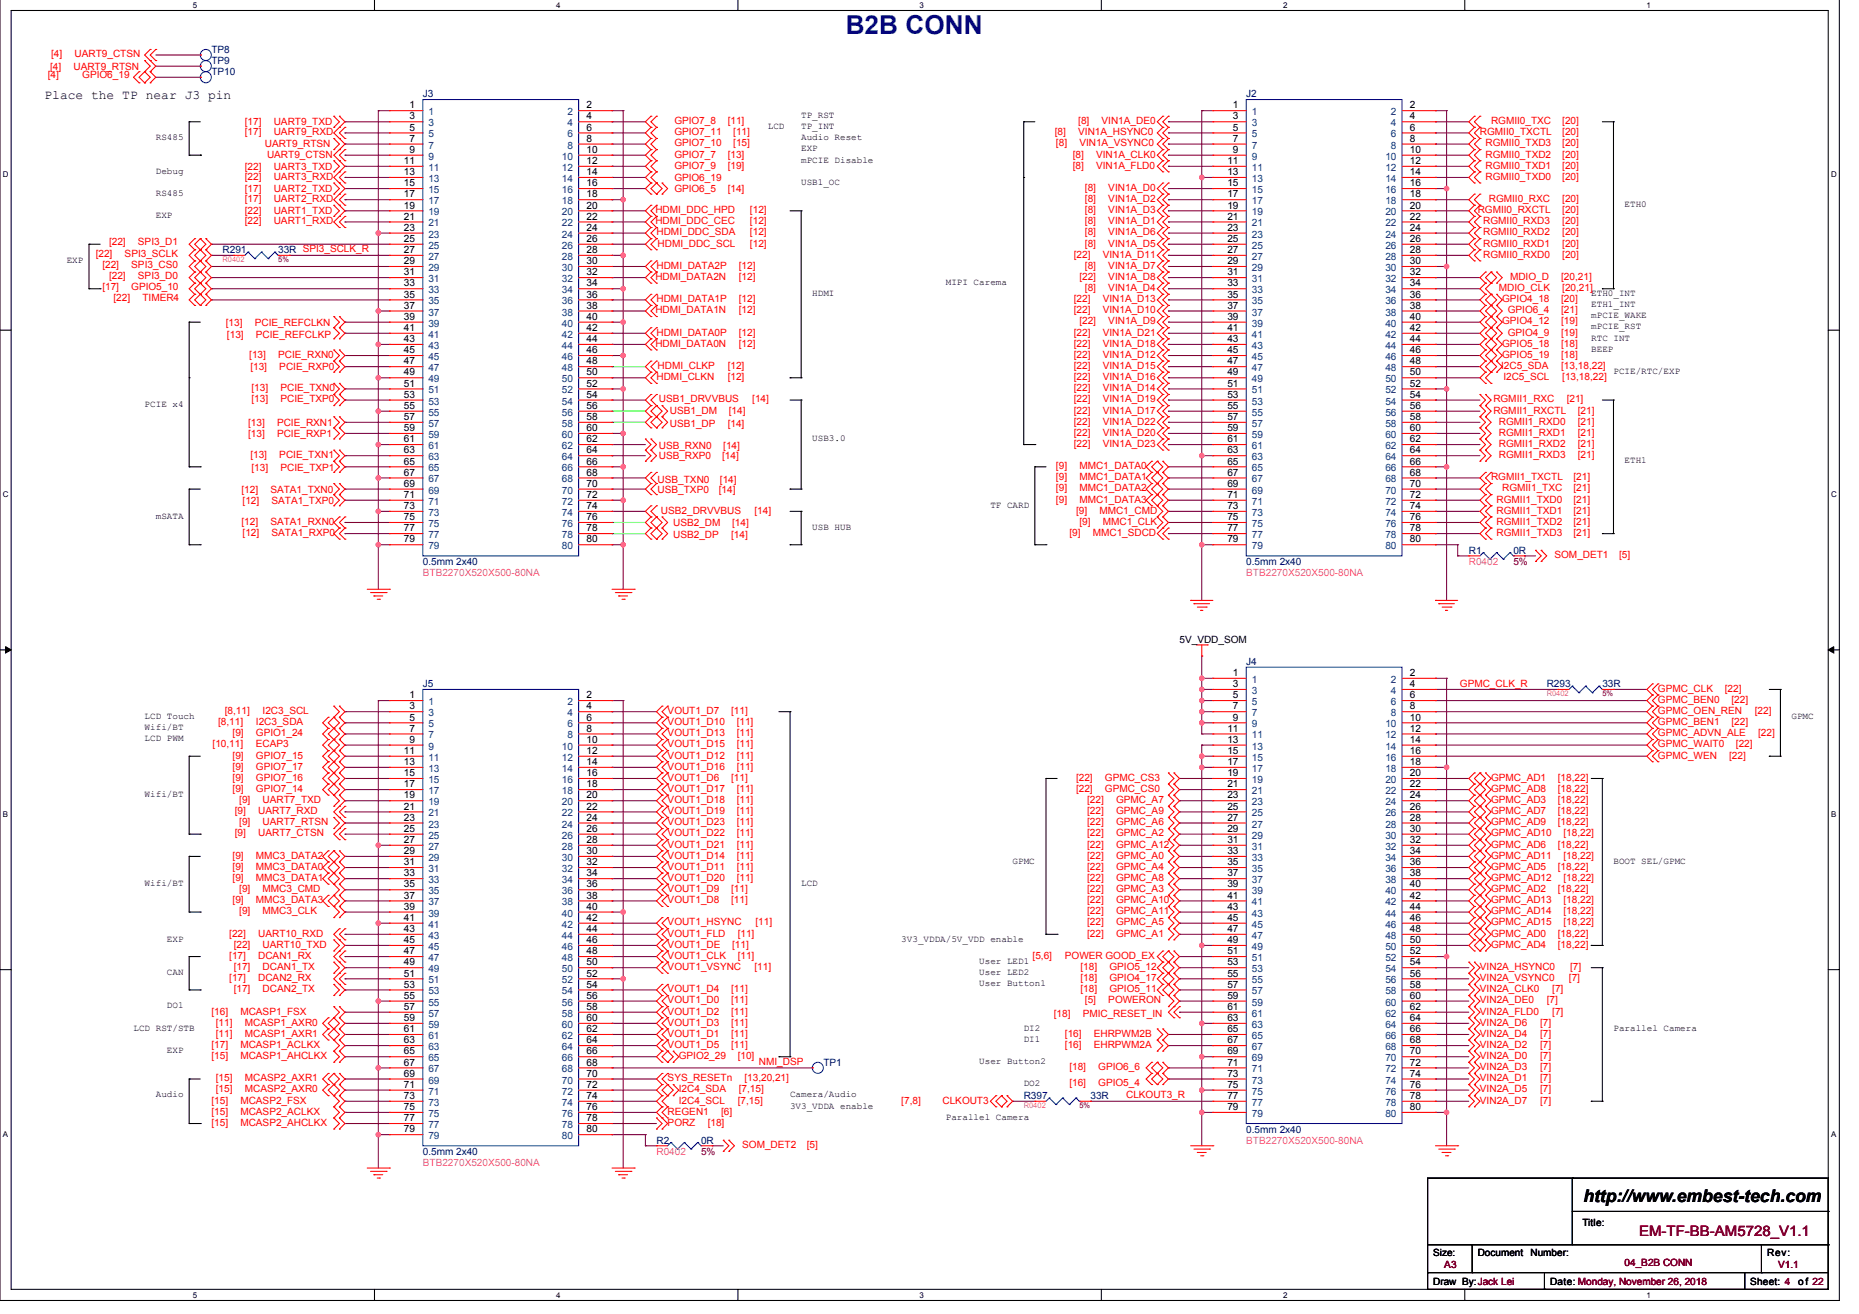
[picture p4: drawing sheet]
<svg xmlns="http://www.w3.org/2000/svg" width="297mm" height="210mm" viewBox="0 0 297 210" stroke-linecap="round" stroke-linejoin="round" font-family="sans-serif">
<defs><g id="words">
<text font-size="4.2" fill="#00f" x="135.1" y="5.5">B2B CONN</text>
<text font-size="2.8" x="253" y="192">http://www.embest-tech.com</text>
<text font-size="2.3" fill="#800000" x="261.9" y="197.4">EM-TF-BB-AM5728_V1.1</text>
<text font-size="2.1" x="7.1" y="15.8">Place the TP near J3 pin</text>
<g font-size="1.6" fill="#f00">
<text x="8" y="11.1">[4]</text>
<text x="8.2" y="9.2">[4]</text>
<text x="11.7" y="11.1">UART9_RTSN</text>
<text x="11.9" y="9.2">UART9_CTSN</text>
<text x="7.6" y="12.5">[4]</text>
<text x="13.2" y="12.5">GPIO6_19</text>
<text x="39.1" y="21.6">[17]</text>
<text x="39.1" y="20">[17]</text>
<text x="42.3" y="23.6">UART9_RTSN</text>
<text x="43.7" y="21.6">UART9_RXD</text>
<text x="43.7" y="20">UART9_TXD</text>
<text x="107.7" y="19.8">GPIO7_8</text>
<text x="107.7" y="23.4">GPIO7_10</text>
<text x="107.7" y="21.6">GPIO7_11</text>
<text x="116.3" y="19.8">[11]</text>
<text x="117.2" y="23.4">[15]</text>
<text x="117.2" y="21.6">[11]</text>
<text x="168.6" y="21.6">[8]</text>
<text x="168.7" y="23.4">[8]</text>
<text x="172.3" y="21.6">VIN1A_HSYNC0</text>
<text x="172.3" y="19.8">[8]</text>
<text x="172.5" y="23.4">VIN1A_VSYNC0</text>
<text x="176" y="19.8">VIN1A_DE0</text>
<text x="236.5" y="21.6">RGMII0_TXCTL</text>
<text x="237.4" y="23.4">RGMII0_TXD3</text>
<text x="238.3" y="19.8">RGMII0_TXC</text>
<text x="249.6" y="19.8">[20]</text>
<text x="249.6" y="21.6">[20]</text>
<text x="249.6" y="23.4">[20]</text>
<text x="39.1" y="28.7">[22]</text>
<text x="39.1" y="27.1">[22]</text>
<text x="42.7" y="25.2">UART9_CTSN</text>
<text x="43.7" y="28.7">UART3_RXD</text>
<text x="43.7" y="27.1">UART3_TXD</text>
<text x="107.7" y="26.9">GPIO7_9</text>
<text x="107.7" y="28.9">GPIO6_19</text>
<text x="107.7" y="25.2">GPIO7_7</text>
<text x="116.3" y="26.9">[19]</text>
<text x="116.3" y="25.2">[13]</text>
<text x="171.4" y="25.2">[8]</text>
<text x="171.4" y="26.9">[8]</text>
<text x="175.1" y="25.2">VIN1A_CLK0</text>
<text x="175.1" y="26.9">VIN1A_FLD0</text>
<text x="237.4" y="25.2">RGMII0_TXD2</text>
<text x="237.4" y="28.7">RGMII0_TXD0</text>
<text x="237.4" y="26.9">RGMII0_TXD1</text>
<text x="249.6" y="25.2">[20]</text>
<text x="249.6" y="28.7">[20]</text>
<text x="249.6" y="26.9">[20]</text>
<text x="39.1" y="32.3">[17]</text>
<text x="39.1" y="35.8">[22]</text>
<text x="39.1" y="34.2">[22]</text>
<text x="39.1" y="30.7">[17]</text>
<text x="43.7" y="32.3">UART2_RXD</text>
<text x="43.7" y="35.8">UART1_RXD</text>
<text x="43.7" y="34.2">UART1_TXD</text>
<text x="43.7" y="30.7">UART2_TXD</text>
<text x="104.7" y="35.8">HDMI_DDC_CEC</text>
<text x="104.7" y="34.1">HDMI_DDC_HPD</text>
<text x="107.7" y="30.7">GPIO6_5</text>
<text x="116.3" y="30.7">[14]</text>
<text x="119.8" y="35.8">[12]</text>
<text x="119.8" y="34.1">[12]</text>
<text x="173.4" y="35.8">[8]</text>
<text x="173.4" y="32.3">[8]</text>
<text x="173.4" y="34.1">[8]</text>
<text x="173.4" y="30.5">[8]</text>
<text x="177.1" y="35.8">VIN1A_D1</text>
<text x="177.1" y="32.3">VIN1A_D2</text>
<text x="177.1" y="34.1">VIN1A_D3</text>
<text x="177.1" y="30.5">VIN1A_D0</text>
<text x="236.1" y="34.1">RGMII0_RXCTL</text>
<text x="237" y="35.8">RGMII0_RXD3</text>
<text x="237.9" y="32.3">RGMII0_RXC</text>
<text x="249.6" y="35.8">[20]</text>
<text x="249.6" y="34.1">[20]</text>
<text x="249.6" y="32.3">[20]</text>
<text x="15.3" y="41">[22]</text>
<text x="17.4" y="39.2">[22]</text>
<text x="19.9" y="41">SPI3_SCLK</text>
<text x="22" y="39.2">SPI3_D1</text>
<text x="104.9" y="37.6">HDMI_DDC_SDA</text>
<text x="105.1" y="39.4">HDMI_DDC_SCL</text>
<text x="119.8" y="37.6">[12]</text>
<text x="119.8" y="39.4">[12]</text>
<text x="171.6" y="41.2">[22]</text>
<text x="173.4" y="39.4">[8]</text>
<text x="173.4" y="37.6">[8]</text>
<text x="176.2" y="41.2">VIN1A_D11</text>
<text x="177.1" y="39.4">VIN1A_D5</text>
<text x="177.1" y="37.6">VIN1A_D6</text>
<text x="237" y="39.4">RGMII0_RXD1</text>
<text x="237" y="41.2">RGMII0_RXD0</text>
<text x="237" y="37.6">RGMII0_RXD2</text>
<text x="249.6" y="39.4">[20]</text>
<text x="249.6" y="41.2">[20]</text>
<text x="249.6" y="37.6">[20]</text>
<text x="16.4" y="46.3">[17]</text>
<text x="16.4" y="42.8">[22]</text>
<text x="17.4" y="44.5">[22]</text>
<text x="21" y="46.3">GPIO5_10</text>
<text x="21" y="42.8">SPI3_CS0</text>
<text x="22" y="44.5">SPI3_D0</text>
<text x="104.7" y="44.7">HDMI_DATA2N</text>
<text x="104.9" y="42.9">HDMI_DATA2P</text>
<text x="118.1" y="42.9">[12]</text>
<text x="118.1" y="44.7">[12]</text>
<text x="172.5" y="44.7">[22]</text>
<text x="173.4" y="46.5">[8]</text>
<text x="173.4" y="42.9">[8]</text>
<text x="177.1" y="44.7">VIN1A_D8</text>
<text x="177.1" y="46.5">VIN1A_D4</text>
<text x="177.1" y="42.9">VIN1A_D7</text>
<text x="239.5" y="46.5">MDIO_CLK</text>
<text x="241.3" y="44.7">MDIO_D</text>
<text x="249.4" y="44.7">[20,21]</text>
<text x="249.6" y="46.5">[20,21]</text>
<text x="18.1" y="48.1">[22]</text>
<text x="22.8" y="48.1">TIMER4</text>
<text x="36.1" y="52">[13]</text>
<text x="36.3" y="54">[13]</text>
<text x="40.7" y="52">PCIE_REFCLKN</text>
<text x="40.9" y="54">PCIE_REFCLKP</text>
<text x="104.7" y="50.1">HDMI_DATA1N</text>
<text x="104.9" y="48.3">HDMI_DATA1P</text>
<text x="104.9" y="53.6">HDMI_DATA0P</text>
<text x="118.1" y="48.3">[12]</text>
<text x="118.1" y="50.1">[12]</text>
<text x="118.1" y="53.6">[12]</text>
<text x="171.6" y="50.1">[22]</text>
<text x="171.6" y="48.3">[22]</text>
<text x="171.6" y="53.6">[22]</text>
<text x="172.5" y="51.8">[22]</text>
<text x="176.2" y="50.1">VIN1A_D10</text>
<text x="176.2" y="48.3">VIN1A_D13</text>
<text x="176.2" y="53.6">VIN1A_D21</text>
<text x="177.1" y="51.8">VIN1A_D9</text>
<text x="240" y="48.3">GPIO4_18</text>
<text x="240" y="51.8">GPIO4_12</text>
<text x="240.9" y="53.6">GPIO4_9</text>
<text x="240.9" y="50.1">GPIO6_4</text>
<text x="249.4" y="48.3">[20]</text>
<text x="249.4" y="53.6">[19]</text>
<text x="249.4" y="50.1">[21]</text>
<text x="249.4" y="51.8">[19]</text>
<text x="39.8" y="57.2">[13]</text>
<text x="40" y="59.1">[13]</text>
<text x="44.4" y="57.2">PCIE_RXN0</text>
<text x="44.6" y="59.1">PCIE_RXP0</text>
<text x="104.7" y="55.4">HDMI_DATA0N</text>
<text x="105.1" y="58.9">HDMI_CLKP</text>
<text x="116.3" y="58.9">[12]</text>
<text x="118.1" y="55.4">[12]</text>
<text x="171.6" y="57.2">[22]</text>
<text x="171.6" y="55.4">[22]</text>
<text x="171.6" y="58.9">[22]</text>
<text x="176.2" y="57.2">VIN1A_D12</text>
<text x="176.2" y="55.4">VIN1A_D18</text>
<text x="176.2" y="58.9">VIN1A_D15</text>
<text x="239.9" y="58.9">I2C5_SDA</text>
<text x="240" y="57.2">GPIO5_19</text>
<text x="240" y="55.4">GPIO5_18</text>
<text x="249.4" y="57.2">[18]</text>
<text x="249.4" y="55.4">[18]</text>
<text x="249.4" y="58.9">[13,18,22]</text>
<text x="40.2" y="64.3">[13]</text>
<text x="40.2" y="62.5">[13]</text>
<text x="44.8" y="64.3">PCIE_TXP0</text>
<text x="44.8" y="62.5">PCIE_TXN0</text>
<text x="104.9" y="60.7">HDMI_CLKN</text>
<text x="105.3" y="64.3">USB1_DRVVBUS</text>
<text x="116.3" y="60.7">[12]</text>
<text x="120.2" y="64.3">[14]</text>
<text x="171.6" y="60.7">[22]</text>
<text x="171.6" y="62.5">[22]</text>
<text x="171.6" y="64.3">[22]</text>
<text x="176.2" y="60.7">VIN1A_D16</text>
<text x="176.2" y="62.5">VIN1A_D14</text>
<text x="176.2" y="64.3">VIN1A_D19</text>
<text x="238.6" y="64.3">RGMII1_RXC</text>
<text x="240.2" y="60.7">I2C5_SCL</text>
<text x="249.6" y="60.7">[13,18,22]</text>
<text x="250.3" y="64.3">[21]</text>
<text x="39.6" y="69.8">[13]</text>
<text x="39.6" y="68">[13]</text>
<text x="44.3" y="69.8">PCIE_RXP1</text>
<text x="44.3" y="68">PCIE_RXN1</text>
<text x="105.3" y="71.7">USB_RXN0</text>
<text x="107" y="66.1">USB1_DM</text>
<text x="107" y="68.2">USB1_DP</text>
<text x="115.6" y="71.7">[14]</text>
<text x="116.3" y="68.2">[14]</text>
<text x="116.5" y="66.1">[14]</text>
<text x="171.6" y="69.6">[22]</text>
<text x="171.6" y="66.1">[22]</text>
<text x="171.6" y="67.8">[22]</text>
<text x="171.6" y="71.4">[22]</text>
<text x="176.2" y="69.6">VIN1A_D20</text>
<text x="176.2" y="66.1">VIN1A_D17</text>
<text x="176.2" y="67.8">VIN1A_D22</text>
<text x="176.2" y="71.4">VIN1A_D23</text>
<text x="238.6" y="66.1">RGMII1_RXCTL</text>
<text x="239.5" y="71.4">RGMII1_RXD2</text>
<text x="239.5" y="67.8">RGMII1_RXD0</text>
<text x="239.5" y="69.6">RGMII1_RXD1</text>
<text x="252.1" y="71.4">[21]</text>
<text x="252.1" y="67.8">[21]</text>
<text x="252.1" y="66.1">[21]</text>
<text x="252.1" y="69.6">[21]</text>
<text x="40" y="73.2">[13]</text>
<text x="40.2" y="75.3">[13]</text>
<text x="44.6" y="73.2">PCIE_TXN1</text>
<text x="44.8" y="75.3">PCIE_TXP1</text>
<text x="105.1" y="77.1">USB_TXN0</text>
<text x="105.3" y="73.3">USB_RXP0</text>
<text x="115" y="77.1">[14]</text>
<text x="115.4" y="73.3">[14]</text>
<text x="168.7" y="74.9">[9]</text>
<text x="168.7" y="76.7">[9]</text>
<text x="172.5" y="74.9">MMC1_DATA0</text>
<text x="172.5" y="76.7">MMC1_DATA1</text>
<text x="238.3" y="76.7">RGMII1_TXCTL</text>
<text x="239.5" y="73.2">RGMII1_RXD3</text>
<text x="251.4" y="76.7">[21]</text>
<text x="252.1" y="73.2">[21]</text>
<text x="38.6" y="83.8">[12]</text>
<text x="38.6" y="78.7">[12]</text>
<text x="38.8" y="80.5">[12]</text>
<text x="43.2" y="83.8">SATA1_RXN0</text>
<text x="43.2" y="78.7">SATA1_TXN0</text>
<text x="43.4" y="80.5">SATA1_TXP0</text>
<text x="105.1" y="78.7">USB_TXP0</text>
<text x="105.6" y="82.1">USB2_DRVVBUS</text>
<text x="114.9" y="78.7">[14]</text>
<text x="120.5" y="82.1">[14]</text>
<text x="168.7" y="78.5">[9]</text>
<text x="168.7" y="80.3">[9]</text>
<text x="171.9" y="82.1">[9]</text>
<text x="172.5" y="83.8">[9]</text>
<text x="172.5" y="78.5">MMC1_DATA2</text>
<text x="172.5" y="80.3">MMC1_DATA3</text>
<text x="175.7" y="82.1">MMC1_CMD</text>
<text x="176.2" y="83.8">MMC1_CLK</text>
<text x="239.1" y="82.1">RGMII1_TXD1</text>
<text x="239.1" y="83.8">RGMII1_TXD2</text>
<text x="239.1" y="80.3">RGMII1_TXD0</text>
<text x="240" y="78.5">RGMII1_TXC</text>
<text x="251.4" y="82.1">[21]</text>
<text x="251.4" y="83.8">[21]</text>
<text x="251.4" y="80.3">[21]</text>
<text x="251.4" y="78.5">[21]</text>
<text x="38.8" y="85.6">[12]</text>
<text x="43.4" y="85.6">SATA1_RXP0</text>
<text x="107.6" y="86">USB2_DP</text>
<text x="107.6" y="84">USB2_DM</text>
<text x="116.8" y="86">[14]</text>
<text x="117" y="84">[14]</text>
<text x="170.9" y="85.6">[9]</text>
<text x="174.6" y="85.6">MMC1_SDCD</text>
<text x="239.1" y="85.6">RGMII1_TXD3</text>
<text x="248.4" y="89.2">SOM_DET1</text>
<text x="251.4" y="85.6">[21]</text>
<text x="258.7" y="89.2">[5]</text>
<text x="233.3" y="109.7">GPMC_CLK_R</text>
<text x="264.9" y="110.5">GPMC_CLK</text>
<text x="264.9" y="112.3">GPMC_BEN0</text>
<text x="275.6" y="110.5">[22]</text>
<text x="276.7" y="112.3">[22]</text>
<text x="34" y="119.4">[10,11]</text>
<text x="34.9" y="115.8">[8,11]</text>
<text x="35.9" y="114.1">[8,11]</text>
<text x="37.2" y="117.6">[9]</text>
<text x="40.9" y="119.4">ECAP3</text>
<text x="40.9" y="117.6">GPIO1_24</text>
<text x="40.9" y="115.8">I2C3_SDA</text>
<text x="42" y="114.1">I2C3_SCL</text>
<text x="106.7" y="114.1">VOUT1_D7</text>
<text x="106.7" y="115.8">VOUT1_D10</text>
<text x="106.7" y="119.4">VOUT1_D15</text>
<text x="106.7" y="117.6">VOUT1_D13</text>
<text x="116.8" y="114.1">[11]</text>
<text x="117.7" y="115.8">[11]</text>
<text x="117.7" y="119.4">[11]</text>
<text x="117.7" y="117.6">[11]</text>
<text x="264.9" y="117.6">GPMC_ADVN_ALE</text>
<text x="264.9" y="115.8">GPMC_BEN1</text>
<text x="264.9" y="114.1">GPMC_OEN_REN</text>
<text x="264.9" y="119.4">GPMC_WAIT0</text>
<text x="276.7" y="115.8">[22]</text>
<text x="277.4" y="119.4">[22]</text>
<text x="280.4" y="114.1">[22]</text>
<text x="280.9" y="117.6">[22]</text>
<text x="37.2" y="121.2">[9]</text>
<text x="37.2" y="124.7">[9]</text>
<text x="37.2" y="123">[9]</text>
<text x="40.9" y="121.2">GPIO7_15</text>
<text x="40.9" y="124.7">GPIO7_16</text>
<text x="40.9" y="123">GPIO7_17</text>
<text x="106.7" y="124.7">VOUT1_D6</text>
<text x="106.7" y="121.2">VOUT1_D12</text>
<text x="106.7" y="123">VOUT1_D16</text>
<text x="116.8" y="124.7">[11]</text>
<text x="117.7" y="121.2">[11]</text>
<text x="117.7" y="123">[11]</text>
<text x="171.9" y="124.7">[22]</text>
<text x="176.6" y="124.7">GPMC_CS3</text>
<text x="238.3" y="124.7">GPMC_AD1</text>
<text x="248.9" y="124.7">[18,22]</text>
<text x="264.9" y="121.2">GPMC_WEN</text>
<text x="276.3" y="121.2">[22]</text>
<text x="37.2" y="126.5">[9]</text>
<text x="37.5" y="130.1">[9]</text>
<text x="38.2" y="128.3">[9]</text>
<text x="38.2" y="131.8">[9]</text>
<text x="40.9" y="126.5">GPIO7_14</text>
<text x="41.3" y="130.1">UART7_RXD</text>
<text x="42" y="128.3">UART7_TXD</text>
<text x="42" y="131.8">UART7_RTSN</text>
<text x="106.7" y="126.5">VOUT1_D17</text>
<text x="106.7" y="128.3">VOUT1_D18</text>
<text x="106.7" y="130.1">VOUT1_D19</text>
<text x="106.7" y="131.8">VOUT1_D23</text>
<text x="117.7" y="126.5">[11]</text>
<text x="117.7" y="128.3">[11]</text>
<text x="117.7" y="130.1">[11]</text>
<text x="117.7" y="131.8">[11]</text>
<text x="171.9" y="126.5">[22]</text>
<text x="173.7" y="131.8">[22]</text>
<text x="173.7" y="128.3">[22]</text>
<text x="173.7" y="130.1">[22]</text>
<text x="176.6" y="126.5">GPMC_CS0</text>
<text x="178.3" y="131.8">GPMC_A6</text>
<text x="178.3" y="128.3">GPMC_A7</text>
<text x="178.3" y="130.1">GPMC_A9</text>
<text x="238.3" y="128.3">GPMC_AD3</text>
<text x="238.3" y="130.1">GPMC_AD7</text>
<text x="238.3" y="126.5">GPMC_AD8</text>
<text x="238.3" y="131.8">GPMC_AD9</text>
<text x="248.9" y="128.3">[18,22]</text>
<text x="248.9" y="130.1">[18,22]</text>
<text x="248.9" y="126.5">[18,22]</text>
<text x="248.9" y="131.8">[18,22]</text>
<text x="37.2" y="137.2">[9]</text>
<text x="37.5" y="133.6">[9]</text>
<text x="40.9" y="137.2">MMC3_DATA2</text>
<text x="41.3" y="133.6">UART7_CTSN</text>
<text x="106.7" y="137.2">VOUT1_D14</text>
<text x="106.7" y="133.6">VOUT1_D22</text>
<text x="106.7" y="135.4">VOUT1_D21</text>
<text x="117.7" y="137.2">[11]</text>
<text x="117.7" y="133.6">[11]</text>
<text x="117.7" y="135.4">[11]</text>
<text x="173.7" y="137.2">[22]</text>
<text x="173.7" y="133.6">[22]</text>
<text x="173.7" y="135.4">[22]</text>
<text x="178.3" y="137.2">GPMC_A0</text>
<text x="178.3" y="133.6">GPMC_A2</text>
<text x="178.3" y="135.4">GPMC_A12</text>
<text x="238.3" y="135.4">GPMC_AD6</text>
<text x="238.3" y="137.2">GPMC_AD11</text>
<text x="238.3" y="133.6">GPMC_AD10</text>
<text x="248.9" y="135.4">[18,22]</text>
<text x="249.8" y="137.2">[18,22]</text>
<text x="249.8" y="133.6">[18,22]</text>
<text x="37.2" y="139">[9]</text>
<text x="37.2" y="140.7">[9]</text>
<text x="38.2" y="142.5">[9]</text>
<text x="40.9" y="139">MMC3_DATA0</text>
<text x="40.9" y="140.7">MMC3_DATA1</text>
<text x="42" y="142.5">MMC3_CMD</text>
<text x="106.7" y="142.5">VOUT1_D9</text>
<text x="106.7" y="139">VOUT1_D11</text>
<text x="106.7" y="140.7">VOUT1_D20</text>
<text x="116.8" y="142.5">[11]</text>
<text x="117.7" y="139">[11]</text>
<text x="117.7" y="140.7">[11]</text>
<text x="173.7" y="139">[22]</text>
<text x="173.7" y="140.7">[22]</text>
<text x="173.7" y="142.5">[22]</text>
<text x="178.3" y="139">GPMC_A4</text>
<text x="178.3" y="140.7">GPMC_A8</text>
<text x="178.3" y="142.5">GPMC_A3</text>
<text x="238.3" y="139">GPMC_AD5</text>
<text x="238.3" y="142.5">GPMC_AD2</text>
<text x="238.3" y="140.7">GPMC_AD12</text>
<text x="248.9" y="139">[18,22]</text>
<text x="248.9" y="142.5">[18,22]</text>
<text x="249.8" y="140.7">[18,22]</text>
<text x="36.6" y="149.6">[22]</text>
<text x="37.2" y="144.3">[9]</text>
<text x="38.2" y="146.1">[9]</text>
<text x="40.9" y="144.3">MMC3_DATA3</text>
<text x="41.3" y="149.6">UART10_RXD</text>
<text x="42" y="146.1">MMC3_CLK</text>
<text x="106.7" y="144.3">VOUT1_D8</text>
<text x="106.7" y="147.8">VOUT1_HSYNC</text>
<text x="106.7" y="149.6">VOUT1_FLD</text>
<text x="116.8" y="144.3">[11]</text>
<text x="117.9" y="149.6">[11]</text>
<text x="120.7" y="147.8">[11]</text>
<text x="173.7" y="147.8">[22]</text>
<text x="173.7" y="149.6">[22]</text>
<text x="173.7" y="144.3">[22]</text>
<text x="173.7" y="146.1">[22]</text>
<text x="178.3" y="147.8">GPMC_A5</text>
<text x="178.3" y="149.6">GPMC_A1</text>
<text x="178.3" y="144.3">GPMC_A10</text>
<text x="178.3" y="146.1">GPMC_A11</text>
<text x="238.3" y="149.6">GPMC_AD0</text>
<text x="238.3" y="144.3">GPMC_AD13</text>
<text x="238.3" y="146.1">GPMC_AD14</text>
<text x="238.3" y="147.8">GPMC_AD15</text>
<text x="248.9" y="149.6">[18,22]</text>
<text x="249.8" y="144.3">[18,22]</text>
<text x="249.8" y="146.1">[18,22]</text>
<text x="249.8" y="147.8">[18,22]</text>
<text x="36.6" y="153.2">[17]</text>
<text x="37.3" y="151.4">[22]</text>
<text x="37.3" y="155">[17]</text>
<text x="41.3" y="153.2">DCAN1_RX</text>
<text x="42" y="151.4">UART10_TXD</text>
<text x="42" y="155">DCAN1_TX</text>
<text x="106.7" y="153.2">VOUT1_CLK</text>
<text x="106.7" y="151.4">VOUT1_DE</text>
<text x="106.7" y="155">VOUT1_VSYNC</text>
<text x="117" y="151.4">[11]</text>
<text x="117.9" y="153.2">[11]</text>
<text x="120.5" y="155">[11]</text>
<text x="165" y="153.2">[5,6]</text>
<text x="170.2" y="153.2">POWER GOOD_EX</text>
<text x="172.6" y="155">[18]</text>
<text x="177.3" y="155">GPIO5_12</text>
<text x="236.5" y="155">VIN2A_HSYNC0</text>
<text x="238.3" y="151.4">GPMC_AD4</text>
<text x="248.9" y="151.4">[18,22]</text>
<text x="250.9" y="155">[7]</text>
<text x="36.6" y="156.7">[17]</text>
<text x="37.3" y="158.5">[17]</text>
<text x="41.3" y="156.7">DCAN2_RX</text>
<text x="42" y="158.5">DCAN2_TX</text>
<text x="106.7" y="160.3">VOUT1_D0</text>
<text x="106.7" y="158.5">VOUT1_D4</text>
<text x="116.8" y="160.3">[11]</text>
<text x="116.8" y="158.5">[11]</text>
<text x="172.6" y="156.7">[18]</text>
<text x="172.6" y="158.5">[18]</text>
<text x="173.4" y="160.3">[5]</text>
<text x="177.1" y="160.3">POWERON</text>
<text x="177.3" y="156.7">GPIO4_17</text>
<text x="177.3" y="158.5">GPIO5_11</text>
<text x="236.5" y="158.5">VIN2A_CLK0</text>
<text x="236.5" y="156.7">VIN2A_VSYNC0</text>
<text x="236.5" y="160.3">VIN2A_DE0</text>
<text x="247.1" y="160.3">[7]</text>
<text x="248" y="158.5">[7]</text>
<text x="250.7" y="156.7">[7]</text>
<text x="33.8" y="162.1">[16]</text>
<text x="33.8" y="167.4">[17]</text>
<text x="34.5" y="165.6">[11]</text>
<text x="34.5" y="163.8">[11]</text>
<text x="38.4" y="162.1">MCASP1_FSX</text>
<text x="38.4" y="167.4">MCASP1_ACLKX</text>
<text x="39.1" y="165.6">MCASP1_AXR1</text>
<text x="39.1" y="163.8">MCASP1_AXR0</text>
<text x="106.7" y="162.1">VOUT1_D2</text>
<text x="106.7" y="163.8">VOUT1_D3</text>
<text x="106.7" y="165.6">VOUT1_D1</text>
<text x="106.7" y="167.4">VOUT1_D5</text>
<text x="116.8" y="162.1">[11]</text>
<text x="116.8" y="163.8">[11]</text>
<text x="116.8" y="165.6">[11]</text>
<text x="116.8" y="167.4">[11]</text>
<text x="168.4" y="162.4">[18]</text>
<text x="170.2" y="165.6">[16]</text>
<text x="170.2" y="167.4">[16]</text>
<text x="173" y="162.4">PMIC_RESET_IN</text>
<text x="174.8" y="165.6">EHRPWM2B</text>
<text x="174.8" y="167.4">EHRPWM2A</text>
<text x="236.5" y="162.1">VIN2A_FLD0</text>
<text x="236.5" y="165.6">VIN2A_D4</text>
<text x="236.5" y="167.4">VIN2A_D2</text>
<text x="236.5" y="163.8">VIN2A_D6</text>
<text x="246.1" y="165.6">[7]</text>
<text x="246.1" y="167.4">[7]</text>
<text x="246.1" y="163.8">[7]</text>
<text x="248" y="162.1">[7]</text>
<text x="33.8" y="169.2">[15]</text>
<text x="34.5" y="172.7">[15]</text>
<text x="38.4" y="169.2">MCASP1_AHCLKX</text>
<text x="39.1" y="172.7">MCASP2_AXR1</text>
<text x="106.7" y="172.7">SYS_RESETn</text>
<text x="108.5" y="169.2">GPIO2_29</text>
<text x="117.9" y="169.2">[10]</text>
<text x="118.9" y="172.7">[13,20,21]</text>
<text x="121.3" y="170.1">NMI_DSP</text>
<text x="170.9" y="173.4">[16]</text>
<text x="170.9" y="171">[18]</text>
<text x="175.5" y="173.4">GPIO5_4</text>
<text x="175.5" y="171">GPIO6_6</text>
<text x="236.5" y="171">VIN2A_D3</text>
<text x="236.5" y="169.2">VIN2A_D0</text>
<text x="236.5" y="172.7">VIN2A_D1</text>
<text x="246.1" y="171">[7]</text>
<text x="246.1" y="169.2">[7]</text>
<text x="246.1" y="172.7">[7]</text>
<text x="33.8" y="178.1">[15]</text>
<text x="33.8" y="179.8">[15]</text>
<text x="33.8" y="176.3">[15]</text>
<text x="34.5" y="174.5">[15]</text>
<text x="38.4" y="178.1">MCASP2_ACLKX</text>
<text x="38.4" y="179.8">MCASP2_AHCLKX</text>
<text x="38.4" y="176.3">MCASP2_FSX</text>
<text x="39.1" y="174.5">MCASP2_AXR0</text>
<text x="106.7" y="179.8">PORZ</text>
<text x="106.7" y="178.1">REGEN1</text>
<text x="108.5" y="174.5">I2C4_SDA</text>
<text x="108.5" y="176.3">I2C4_SCL</text>
<text x="113.1" y="179.8">[18]</text>
<text x="115.2" y="178.1">[6]</text>
<text x="117.9" y="176.3">[7,15]</text>
<text x="118.1" y="174.5">[7,15]</text>
<text x="144" y="176.3">[7,8]</text>
<text x="150.6" y="176.3">CLKOUT3</text>
<text x="179.9" y="175.5">CLKOUT3_R</text>
<text x="236.5" y="174.5">VIN2A_D5</text>
<text x="236.5" y="176.3">VIN2A_D7</text>
<text x="246.1" y="174.5">[7]</text>
<text x="246.1" y="176.3">[7]</text>
<text x="118.6" y="183.4">SOM_DET2</text>
<text x="128.9" y="183.4">[5]</text>
</g>
<g font-size="1.6" fill="#000080">
<text x="33.8" y="8.4">TP8</text>
<text x="33.8" y="10.2">TP9</text>
<text x="33.8" y="12">TP10</text>
<text x="67.6" y="15.6">J3</text>
<text x="199.1" y="15.6">J2</text>
<text x="35.6" y="40.5">R291</text>
<text x="44.4" y="40.5">33R SPI3_SCLK_R</text>
<text x="234.7" y="88.5">R1</text>
<text x="241.8" y="88.5">0R</text>
<text x="67.6" y="90.2">0.5mm 2x40</text>
<text x="199.1" y="90.2">0.5mm 2x40</text>
<text x="199.1" y="106.2">J4</text>
<text x="67.6" y="109.8">J5</text>
<text x="247.1" y="109.8">R293</text>
<text x="256" y="109.8">33R</text>
<text x="131.6" y="170.2">TP1</text>
<text x="163.6" y="175.6">R397</text>
<text x="174.2" y="175.6">33R</text>
<text x="67.6" y="184.5">0.5mm 2x40</text>
<text x="104.9" y="182.7">R2</text>
<text x="112" y="182.7">0R</text>
<text x="199.1" y="180.9">0.5mm 2x40</text>
</g>
<g font-size="1.6">
<text x="65.4" y="17.3">1</text>
<text x="93.7" y="17.3">2</text>
<text x="197" y="17.3">1</text>
<text x="225.3" y="17.3">2</text>
<text x="65.4" y="19.1">3</text>
<text x="65.4" y="20.9">5</text>
<text x="65.4" y="22.6">7</text>
<text x="93.7" y="19.1">4</text>
<text x="93.7" y="20.9">6</text>
<text x="93.7" y="22.6">8</text>
<text x="197" y="19.1">3</text>
<text x="197" y="20.9">5</text>
<text x="197" y="22.6">7</text>
<text x="225.3" y="19.1">4</text>
<text x="225.3" y="20.9">6</text>
<text x="225.3" y="22.6">8</text>
<text x="64.5" y="26.2">11</text>
<text x="64.5" y="28">13</text>
<text x="64.5" y="29.8">15</text>
<text x="65.4" y="24.4">9</text>
<text x="93.7" y="24.4">10</text>
<text x="93.7" y="26.2">12</text>
<text x="93.7" y="28">14</text>
<text x="93.7" y="29.8">16</text>
<text x="196.1" y="26.2">11</text>
<text x="196.1" y="28">13</text>
<text x="196.1" y="29.8">15</text>
<text x="197" y="24.4">9</text>
<text x="225.3" y="24.4">10</text>
<text x="225.3" y="26.2">12</text>
<text x="225.3" y="28">14</text>
<text x="225.3" y="29.8">16</text>
<text x="64.5" y="31.5">17</text>
<text x="64.5" y="33.3">19</text>
<text x="64.5" y="35.1">21</text>
<text x="93.7" y="31.5">18</text>
<text x="93.7" y="33.3">20</text>
<text x="93.7" y="35.1">22</text>
<text x="196.1" y="31.5">17</text>
<text x="196.1" y="33.3">19</text>
<text x="196.1" y="35.1">21</text>
<text x="225.3" y="31.5">18</text>
<text x="225.3" y="33.3">20</text>
<text x="225.3" y="35.1">22</text>
<text x="64.5" y="36.9">23</text>
<text x="64.5" y="38.6">25</text>
<text x="64.5" y="40.4">27</text>
<text x="93.7" y="36.9">24</text>
<text x="93.7" y="38.6">26</text>
<text x="93.7" y="40.4">28</text>
<text x="196.1" y="36.9">23</text>
<text x="196.1" y="38.6">25</text>
<text x="196.1" y="40.4">27</text>
<text x="225.3" y="36.9">24</text>
<text x="225.3" y="38.6">26</text>
<text x="225.3" y="40.4">28</text>
<text x="64.5" y="42.2">29</text>
<text x="64.5" y="44">31</text>
<text x="64.5" y="45.8">33</text>
<text x="64.5" y="47.5">35</text>
<text x="93.7" y="42.2">30</text>
<text x="93.7" y="44">32</text>
<text x="93.7" y="45.8">34</text>
<text x="93.7" y="47.5">36</text>
<text x="196.1" y="42.2">29</text>
<text x="196.1" y="44">31</text>
<text x="196.1" y="45.8">33</text>
<text x="196.1" y="47.5">35</text>
<text x="225.3" y="42.2">30</text>
<text x="225.3" y="44">32</text>
<text x="225.3" y="45.8">34</text>
<text x="225.3" y="47.5">36</text>
<text x="64.5" y="49.3">37</text>
<text x="64.5" y="51.1">39</text>
<text x="64.5" y="52.9">41</text>
<text x="93.7" y="49.3">38</text>
<text x="93.7" y="51.1">40</text>
<text x="93.7" y="52.9">42</text>
<text x="196.1" y="49.3">37</text>
<text x="196.1" y="51.1">39</text>
<text x="196.1" y="52.9">41</text>
<text x="225.3" y="49.3">38</text>
<text x="225.3" y="51.1">40</text>
<text x="225.3" y="52.9">42</text>
<text x="64.5" y="54.6">43</text>
<text x="64.5" y="56.4">45</text>
<text x="64.5" y="58.2">47</text>
<text x="64.5" y="60">49</text>
<text x="93.7" y="54.6">44</text>
<text x="93.7" y="56.4">46</text>
<text x="93.7" y="58.2">48</text>
<text x="93.7" y="60">50</text>
<text x="196.1" y="54.6">43</text>
<text x="196.1" y="56.4">45</text>
<text x="196.1" y="58.2">47</text>
<text x="196.1" y="60">49</text>
<text x="225.3" y="54.6">44</text>
<text x="225.3" y="56.4">46</text>
<text x="225.3" y="58.2">48</text>
<text x="225.3" y="60">50</text>
<text x="64.5" y="61.8">51</text>
<text x="64.5" y="63.5">53</text>
<text x="64.5" y="65.3">55</text>
<text x="93.7" y="61.8">52</text>
<text x="93.7" y="63.5">54</text>
<text x="93.7" y="65.3">56</text>
<text x="196.1" y="61.8">51</text>
<text x="196.1" y="63.5">53</text>
<text x="196.1" y="65.3">55</text>
<text x="225.3" y="61.8">52</text>
<text x="225.3" y="63.5">54</text>
<text x="225.3" y="65.3">56</text>
<text x="64.5" y="67.1">57</text>
<text x="64.5" y="68.9">59</text>
<text x="64.5" y="70.6">61</text>
<text x="93.7" y="67.1">58</text>
<text x="93.7" y="68.9">60</text>
<text x="93.7" y="70.6">62</text>
<text x="196.1" y="67.1">57</text>
<text x="196.1" y="68.9">59</text>
<text x="196.1" y="70.6">61</text>
<text x="225.3" y="67.1">58</text>
<text x="225.3" y="68.9">60</text>
<text x="225.3" y="70.6">62</text>
<text x="64.5" y="72.4">63</text>
<text x="64.5" y="74.2">65</text>
<text x="64.5" y="76">67</text>
<text x="64.5" y="77.8">69</text>
<text x="93.7" y="72.4">64</text>
<text x="93.7" y="74.2">66</text>
<text x="93.7" y="76">68</text>
<text x="93.7" y="77.8">70</text>
<text x="196.1" y="72.4">63</text>
<text x="196.1" y="74.2">65</text>
<text x="196.1" y="76">67</text>
<text x="196.1" y="77.8">69</text>
<text x="225.3" y="72.4">64</text>
<text x="225.3" y="74.2">66</text>
<text x="225.3" y="76">68</text>
<text x="225.3" y="77.8">70</text>
<text x="64.5" y="79.5">71</text>
<text x="64.5" y="81.3">73</text>
<text x="64.5" y="83.1">75</text>
<text x="93.7" y="79.5">72</text>
<text x="93.7" y="81.3">74</text>
<text x="93.7" y="83.1">76</text>
<text x="196.1" y="79.5">71</text>
<text x="196.1" y="81.3">73</text>
<text x="196.1" y="83.1">75</text>
<text x="225.3" y="79.5">72</text>
<text x="225.3" y="81.3">74</text>
<text x="225.3" y="83.1">76</text>
<text x="64.5" y="84.9">77</text>
<text x="64.5" y="86.6">79</text>
<text x="93.7" y="84.9">78</text>
<text x="93.7" y="86.6">80</text>
<text x="196.1" y="84.9">77</text>
<text x="196.1" y="86.6">79</text>
<text x="225.3" y="84.9">78</text>
<text x="225.3" y="86.6">80</text>
<text x="188.5" y="102.7">5V_VDD_SOM</text>
<text x="197" y="108">1</text>
<text x="225.3" y="108">2</text>
<text x="65.4" y="111.5">1</text>
<text x="65.4" y="113.3">3</text>
<text x="93.7" y="111.5">2</text>
<text x="93.7" y="113.3">4</text>
<text x="197" y="109.8">3</text>
<text x="197" y="111.5">5</text>
<text x="197" y="113.3">7</text>
<text x="225.3" y="109.8">4</text>
<text x="225.3" y="111.5">6</text>
<text x="225.3" y="113.3">8</text>
<text x="65.4" y="115.1">5</text>
<text x="65.4" y="116.9">7</text>
<text x="65.4" y="118.7">9</text>
<text x="93.7" y="115.1">6</text>
<text x="93.7" y="116.9">8</text>
<text x="93.7" y="118.7">10</text>
<text x="196.1" y="116.9">11</text>
<text x="196.1" y="118.7">13</text>
<text x="197" y="115.1">9</text>
<text x="225.3" y="115.1">10</text>
<text x="225.3" y="116.9">12</text>
<text x="225.3" y="118.7">14</text>
<text x="64.5" y="120.4">11</text>
<text x="64.5" y="122.2">13</text>
<text x="64.5" y="124">15</text>
<text x="64.5" y="125.8">17</text>
<text x="93.7" y="120.4">12</text>
<text x="93.7" y="122.2">14</text>
<text x="93.7" y="124">16</text>
<text x="93.7" y="125.8">18</text>
<text x="196.1" y="120.4">15</text>
<text x="196.1" y="122.2">17</text>
<text x="196.1" y="124">19</text>
<text x="196.1" y="125.8">21</text>
<text x="225.3" y="120.4">16</text>
<text x="225.3" y="122.2">18</text>
<text x="225.3" y="124">20</text>
<text x="225.3" y="125.8">22</text>
<text x="64.5" y="127.5">19</text>
<text x="64.5" y="129.3">21</text>
<text x="64.5" y="131.1">23</text>
<text x="93.7" y="127.5">20</text>
<text x="93.7" y="129.3">22</text>
<text x="93.7" y="131.1">24</text>
<text x="196.1" y="127.5">23</text>
<text x="196.1" y="129.3">25</text>
<text x="196.1" y="131.1">27</text>
<text x="225.3" y="127.5">24</text>
<text x="225.3" y="129.3">26</text>
<text x="225.3" y="131.1">28</text>
<text x="64.5" y="132.9">25</text>
<text x="64.5" y="134.7">27</text>
<text x="64.5" y="136.4">29</text>
<text x="93.7" y="132.9">26</text>
<text x="93.7" y="134.7">28</text>
<text x="93.7" y="136.4">30</text>
<text x="196.1" y="132.9">29</text>
<text x="196.1" y="134.7">31</text>
<text x="196.1" y="136.4">33</text>
<text x="225.3" y="132.9">30</text>
<text x="225.3" y="134.7">32</text>
<text x="225.3" y="136.4">34</text>
<text x="64.5" y="138.2">31</text>
<text x="64.5" y="140">33</text>
<text x="64.5" y="141.8">35</text>
<text x="64.5" y="143.5">37</text>
<text x="93.7" y="138.2">32</text>
<text x="93.7" y="140">34</text>
<text x="93.7" y="141.8">36</text>
<text x="93.7" y="143.5">38</text>
<text x="196.1" y="138.2">35</text>
<text x="196.1" y="140">37</text>
<text x="196.1" y="141.8">39</text>
<text x="196.1" y="143.5">41</text>
<text x="225.3" y="138.2">36</text>
<text x="225.3" y="140">38</text>
<text x="225.3" y="141.8">40</text>
<text x="225.3" y="143.5">42</text>
<text x="64.5" y="145.3">39</text>
<text x="64.5" y="147.1">41</text>
<text x="64.5" y="148.9">43</text>
<text x="93.7" y="145.3">40</text>
<text x="93.7" y="147.1">42</text>
<text x="93.7" y="148.9">44</text>
<text x="196.1" y="145.3">43</text>
<text x="196.1" y="147.1">45</text>
<text x="196.1" y="148.9">47</text>
<text x="225.3" y="145.3">44</text>
<text x="225.3" y="147.1">46</text>
<text x="225.3" y="148.9">48</text>
<text x="64.5" y="150.7">45</text>
<text x="64.5" y="152.4">47</text>
<text x="64.5" y="154.2">49</text>
<text x="64.5" y="156">51</text>
<text x="93.7" y="150.7">46</text>
<text x="93.7" y="152.4">48</text>
<text x="93.7" y="154.2">50</text>
<text x="93.7" y="156">52</text>
<text x="196.1" y="150.7">49</text>
<text x="196.1" y="152.4">51</text>
<text x="196.1" y="154.2">53</text>
<text x="196.1" y="156">55</text>
<text x="225.3" y="150.7">50</text>
<text x="225.3" y="152.4">52</text>
<text x="225.3" y="154.2">54</text>
<text x="225.3" y="156">56</text>
<text x="64.5" y="157.8">53</text>
<text x="64.5" y="159.5">55</text>
<text x="64.5" y="161.3">57</text>
<text x="93.7" y="157.8">54</text>
<text x="93.7" y="159.5">56</text>
<text x="93.7" y="161.3">58</text>
<text x="196.1" y="157.8">57</text>
<text x="196.1" y="159.5">59</text>
<text x="196.1" y="161.3">61</text>
<text x="225.3" y="157.8">58</text>
<text x="225.3" y="159.5">60</text>
<text x="225.3" y="161.3">62</text>
<text x="64.5" y="163.1">59</text>
<text x="64.5" y="164.9">61</text>
<text x="64.5" y="166.7">63</text>
<text x="93.7" y="163.1">60</text>
<text x="93.7" y="164.9">62</text>
<text x="93.7" y="166.7">64</text>
<text x="196.1" y="163.1">63</text>
<text x="196.1" y="164.9">65</text>
<text x="196.1" y="166.7">67</text>
<text x="225.3" y="163.1">64</text>
<text x="225.3" y="164.9">66</text>
<text x="225.3" y="166.7">68</text>
<text x="64.5" y="168.4">65</text>
<text x="64.5" y="170.2">67</text>
<text x="64.5" y="172">69</text>
<text x="64.5" y="173.8">71</text>
<text x="93.7" y="168.4">66</text>
<text x="93.7" y="170.2">68</text>
<text x="93.7" y="172">70</text>
<text x="93.7" y="173.8">72</text>
<text x="196.1" y="168.4">69</text>
<text x="196.1" y="170.2">71</text>
<text x="196.1" y="172">73</text>
<text x="196.1" y="173.8">75</text>
<text x="225.3" y="168.4">70</text>
<text x="225.3" y="170.2">72</text>
<text x="225.3" y="172">74</text>
<text x="225.3" y="173.8">76</text>
<text x="64.5" y="175.5">73</text>
<text x="64.5" y="177.3">75</text>
<text x="64.5" y="179.1">77</text>
<text x="93.7" y="175.5">74</text>
<text x="93.7" y="177.3">76</text>
<text x="93.7" y="179.1">78</text>
<text x="196.1" y="175.5">77</text>
<text x="196.1" y="177.3">79</text>
<text x="225.3" y="175.5">78</text>
<text x="225.3" y="177.3">80</text>
<text x="64.5" y="180.9">79</text>
<text x="93.7" y="180.9">80</text>
<text x="252.8" y="195.8">Title:</text>
<text x="229" y="200.6">Size:</text>
<text x="236.1" y="200.7">Document</text>
<text x="244.6" y="200.7">Number:</text>
<text x="282.3" y="200.7">Rev:</text>
<text x="229" y="205.3">Draw By:Jack Lei</text>
<text x="247.7" y="205.3">Date: Monday, November 26, 2018</text>
<text x="279.7" y="205.3">Sheet: 4</text>
<text x="287.3" y="205.3">of 22</text>
</g>
<g font-size="1.6" fill="#004080">
<text x="68.5" y="18.4">1</text>
<text x="68.5" y="20.2">3</text>
<text x="68.5" y="22">5</text>
<text x="68.5" y="23.7">7</text>
<text x="90.7" y="18.4">2</text>
<text x="90.7" y="20.2">4</text>
<text x="90.7" y="22">6</text>
<text x="90.7" y="23.7">8</text>
<text x="200" y="18.4">1</text>
<text x="200" y="20.2">3</text>
<text x="200" y="22">5</text>
<text x="200" y="23.7">7</text>
<text x="222.2" y="18.4">2</text>
<text x="222.2" y="20.2">4</text>
<text x="222.2" y="22">6</text>
<text x="222.2" y="23.7">8</text>
<text x="68.5" y="25.5">9</text>
<text x="68.5" y="27.3">11</text>
<text x="68.5" y="29.1">13</text>
<text x="89.8" y="25.5">10</text>
<text x="89.8" y="27.3">12</text>
<text x="89.8" y="29.1">14</text>
<text x="200" y="25.5">9</text>
<text x="200" y="27.3">11</text>
<text x="200" y="29.1">13</text>
<text x="221.4" y="25.5">10</text>
<text x="221.4" y="27.3">12</text>
<text x="221.4" y="29.1">14</text>
<text x="68.5" y="30.8">15</text>
<text x="68.5" y="32.6">17</text>
<text x="68.5" y="34.4">19</text>
<text x="89.8" y="30.8">16</text>
<text x="89.8" y="32.6">18</text>
<text x="89.8" y="34.4">20</text>
<text x="200" y="30.8">15</text>
<text x="200" y="32.6">17</text>
<text x="200" y="34.4">19</text>
<text x="221.4" y="30.8">16</text>
<text x="221.4" y="32.6">18</text>
<text x="221.4" y="34.4">20</text>
<text x="68.5" y="36.2">21</text>
<text x="68.5" y="38">23</text>
<text x="68.5" y="39.7">25</text>
<text x="68.5" y="41.5">27</text>
<text x="89.8" y="36.2">22</text>
<text x="89.8" y="38">24</text>
<text x="89.8" y="39.7">26</text>
<text x="89.8" y="41.5">28</text>
<text x="200" y="36.2">21</text>
<text x="200" y="38">23</text>
<text x="200" y="39.7">25</text>
<text x="200" y="41.5">27</text>
<text x="221.4" y="36.2">22</text>
<text x="221.4" y="38">24</text>
<text x="221.4" y="39.7">26</text>
<text x="221.4" y="41.5">28</text>
<text x="68.5" y="43.3">29</text>
<text x="68.5" y="45.1">31</text>
<text x="68.5" y="46.8">33</text>
<text x="89.8" y="43.3">30</text>
<text x="89.8" y="45.1">32</text>
<text x="89.8" y="46.8">34</text>
<text x="200" y="43.3">29</text>
<text x="200" y="45.1">31</text>
<text x="200" y="46.8">33</text>
<text x="221.4" y="43.3">30</text>
<text x="221.4" y="45.1">32</text>
<text x="221.4" y="46.8">34</text>
<text x="68.5" y="48.6">35</text>
<text x="68.5" y="50.4">37</text>
<text x="68.5" y="52.2">39</text>
<text x="68.5" y="54">41</text>
<text x="89.8" y="48.6">36</text>
<text x="89.8" y="50.4">38</text>
<text x="89.8" y="52.2">40</text>
<text x="89.8" y="54">42</text>
<text x="200" y="48.6">35</text>
<text x="200" y="50.4">37</text>
<text x="200" y="52.2">39</text>
<text x="200" y="54">41</text>
<text x="221.4" y="48.6">36</text>
<text x="221.4" y="50.4">38</text>
<text x="221.4" y="52.2">40</text>
<text x="221.4" y="54">42</text>
<text x="68.5" y="55.7">43</text>
<text x="68.5" y="57.5">45</text>
<text x="68.5" y="59.3">47</text>
<text x="89.8" y="55.7">44</text>
<text x="89.8" y="57.5">46</text>
<text x="89.8" y="59.3">48</text>
<text x="200" y="55.7">43</text>
<text x="200" y="57.5">45</text>
<text x="200" y="59.3">47</text>
<text x="221.4" y="55.7">44</text>
<text x="221.4" y="57.5">46</text>
<text x="221.4" y="59.3">48</text>
<text x="68.5" y="61.1">49</text>
<text x="68.5" y="62.8">51</text>
<text x="68.5" y="64.6">53</text>
<text x="89.8" y="61.1">50</text>
<text x="89.8" y="62.8">52</text>
<text x="89.8" y="64.6">54</text>
<text x="200" y="61.1">49</text>
<text x="200" y="62.8">51</text>
<text x="200" y="64.6">53</text>
<text x="221.4" y="61.1">50</text>
<text x="221.4" y="62.8">52</text>
<text x="221.4" y="64.6">54</text>
<text x="68.5" y="66.4">55</text>
<text x="68.5" y="68.2">57</text>
<text x="68.5" y="70">59</text>
<text x="68.5" y="71.7">61</text>
<text x="89.8" y="66.4">56</text>
<text x="89.8" y="68.2">58</text>
<text x="89.8" y="70">60</text>
<text x="89.8" y="71.7">62</text>
<text x="200" y="66.4">55</text>
<text x="200" y="68.2">57</text>
<text x="200" y="70">59</text>
<text x="200" y="71.7">61</text>
<text x="221.4" y="66.4">56</text>
<text x="221.4" y="68.2">58</text>
<text x="221.4" y="70">60</text>
<text x="221.4" y="71.7">62</text>
<text x="68.5" y="73.5">63</text>
<text x="68.5" y="75.3">65</text>
<text x="68.5" y="77.1">67</text>
<text x="89.8" y="73.5">64</text>
<text x="89.8" y="75.3">66</text>
<text x="89.8" y="77.1">68</text>
<text x="200" y="73.5">63</text>
<text x="200" y="75.3">65</text>
<text x="200" y="77.1">67</text>
<text x="221.4" y="73.5">64</text>
<text x="221.4" y="75.3">66</text>
<text x="221.4" y="77.1">68</text>
<text x="68.5" y="78.8">69</text>
<text x="68.5" y="80.6">71</text>
<text x="68.5" y="82.4">73</text>
<text x="89.8" y="78.8">70</text>
<text x="89.8" y="80.6">72</text>
<text x="89.8" y="82.4">74</text>
<text x="200" y="78.8">69</text>
<text x="200" y="80.6">71</text>
<text x="200" y="82.4">73</text>
<text x="221.4" y="78.8">70</text>
<text x="221.4" y="80.6">72</text>
<text x="221.4" y="82.4">74</text>
<text x="68.5" y="84.2">75</text>
<text x="68.5" y="86">77</text>
<text x="68.5" y="87.7">79</text>
<text x="89.8" y="84.2">76</text>
<text x="89.8" y="86">78</text>
<text x="89.8" y="87.7">80</text>
<text x="200" y="84.2">75</text>
<text x="200" y="86">77</text>
<text x="200" y="87.7">79</text>
<text x="221.4" y="84.2">76</text>
<text x="221.4" y="86">78</text>
<text x="221.4" y="87.7">80</text>
<text x="68.5" y="112.6">1</text>
<text x="90.7" y="112.6">2</text>
<text x="200" y="109.1">1</text>
<text x="200" y="110.9">3</text>
<text x="200" y="112.6">5</text>
<text x="222.2" y="109.1">2</text>
<text x="222.2" y="110.9">4</text>
<text x="222.2" y="112.6">6</text>
<text x="68.5" y="114.4">3</text>
<text x="68.5" y="116.2">5</text>
<text x="68.5" y="118">7</text>
<text x="68.5" y="119.7">9</text>
<text x="89.8" y="119.7">10</text>
<text x="90.7" y="114.4">4</text>
<text x="90.7" y="116.2">6</text>
<text x="90.7" y="118">8</text>
<text x="200" y="114.4">7</text>
<text x="200" y="116.2">9</text>
<text x="200" y="118">11</text>
<text x="200" y="119.7">13</text>
<text x="221.4" y="116.2">10</text>
<text x="221.4" y="118">12</text>
<text x="221.4" y="119.7">14</text>
<text x="222.2" y="114.4">8</text>
<text x="68.5" y="121.5">11</text>
<text x="68.5" y="123.3">13</text>
<text x="68.5" y="125.1">15</text>
<text x="89.8" y="121.5">12</text>
<text x="89.8" y="123.3">14</text>
<text x="89.8" y="125.1">16</text>
<text x="200" y="121.5">15</text>
<text x="200" y="123.3">17</text>
<text x="200" y="125.1">19</text>
<text x="221.4" y="121.5">16</text>
<text x="221.4" y="123.3">18</text>
<text x="221.4" y="125.1">20</text>
<text x="68.5" y="126.9">17</text>
<text x="68.5" y="128.6">19</text>
<text x="68.5" y="130.4">21</text>
<text x="89.8" y="126.9">18</text>
<text x="89.8" y="128.6">20</text>
<text x="89.8" y="130.4">22</text>
<text x="200" y="126.9">21</text>
<text x="200" y="128.6">23</text>
<text x="200" y="130.4">25</text>
<text x="221.4" y="126.9">22</text>
<text x="221.4" y="128.6">24</text>
<text x="221.4" y="130.4">26</text>
<text x="68.5" y="132.2">23</text>
<text x="68.5" y="134">25</text>
<text x="68.5" y="135.7">27</text>
<text x="68.5" y="137.5">29</text>
<text x="89.8" y="132.2">24</text>
<text x="89.8" y="134">26</text>
<text x="89.8" y="135.7">28</text>
<text x="89.8" y="137.5">30</text>
<text x="200" y="132.2">27</text>
<text x="200" y="134">29</text>
<text x="200" y="135.7">31</text>
<text x="200" y="137.5">33</text>
<text x="221.4" y="132.2">28</text>
<text x="221.4" y="134">30</text>
<text x="221.4" y="135.7">32</text>
<text x="221.4" y="137.5">34</text>
<text x="68.5" y="139.3">31</text>
<text x="68.5" y="141.1">33</text>
<text x="68.5" y="142.9">35</text>
<text x="89.8" y="139.3">32</text>
<text x="89.8" y="141.1">34</text>
<text x="89.8" y="142.9">36</text>
<text x="200" y="139.3">35</text>
<text x="200" y="141.1">37</text>
<text x="200" y="142.9">39</text>
<text x="221.4" y="139.3">36</text>
<text x="221.4" y="141.1">38</text>
<text x="221.4" y="142.9">40</text>
<text x="68.5" y="144.6">37</text>
<text x="68.5" y="146.4">39</text>
<text x="68.5" y="148.2">41</text>
<text x="68.5" y="150">43</text>
<text x="89.8" y="144.6">38</text>
<text x="89.8" y="146.4">40</text>
<text x="89.8" y="148.2">42</text>
<text x="89.8" y="150">44</text>
<text x="200" y="144.6">41</text>
<text x="200" y="146.4">43</text>
<text x="200" y="148.2">45</text>
<text x="200" y="150">47</text>
<text x="221.4" y="144.6">42</text>
<text x="221.4" y="146.4">44</text>
<text x="221.4" y="148.2">46</text>
<text x="221.4" y="150">48</text>
<text x="68.5" y="151.7">45</text>
<text x="68.5" y="153.5">47</text>
<text x="68.5" y="155.3">49</text>
<text x="89.8" y="151.7">46</text>
<text x="89.8" y="153.5">48</text>
<text x="89.8" y="155.3">50</text>
<text x="200" y="151.7">49</text>
<text x="200" y="153.5">51</text>
<text x="200" y="155.3">53</text>
<text x="221.4" y="151.7">50</text>
<text x="221.4" y="153.5">52</text>
<text x="221.4" y="155.3">54</text>
<text x="68.5" y="157.1">51</text>
<text x="68.5" y="158.9">53</text>
<text x="68.5" y="160.6">55</text>
<text x="89.8" y="157.1">52</text>
<text x="89.8" y="158.9">54</text>
<text x="89.8" y="160.6">56</text>
<text x="200" y="157.1">55</text>
<text x="200" y="158.9">57</text>
<text x="200" y="160.6">59</text>
<text x="221.4" y="157.1">56</text>
<text x="221.4" y="158.9">58</text>
<text x="221.4" y="160.6">60</text>
<text x="68.5" y="162.4">57</text>
<text x="68.5" y="164.2">59</text>
<text x="68.5" y="166">61</text>
<text x="68.5" y="167.7">63</text>
<text x="89.8" y="162.4">58</text>
<text x="89.8" y="164.2">60</text>
<text x="89.8" y="166">62</text>
<text x="89.8" y="167.7">64</text>
<text x="200" y="162.4">61</text>
<text x="200" y="164.2">63</text>
<text x="200" y="166">65</text>
<text x="200" y="167.7">67</text>
<text x="221.4" y="162.4">62</text>
<text x="221.4" y="164.2">64</text>
<text x="221.4" y="166">66</text>
<text x="221.4" y="167.7">68</text>
<text x="68.5" y="169.5">65</text>
<text x="68.5" y="171.3">67</text>
<text x="68.5" y="173.1">69</text>
<text x="89.8" y="169.5">66</text>
<text x="89.8" y="171.3">68</text>
<text x="89.8" y="173.1">70</text>
<text x="200" y="169.5">69</text>
<text x="200" y="171.3">71</text>
<text x="200" y="173.1">73</text>
<text x="221.4" y="169.5">70</text>
<text x="221.4" y="171.3">72</text>
<text x="221.4" y="173.1">74</text>
<text x="68.5" y="174.9">71</text>
<text x="68.5" y="176.6">73</text>
<text x="68.5" y="178.4">75</text>
<text x="89.8" y="174.9">72</text>
<text x="89.8" y="176.6">74</text>
<text x="89.8" y="178.4">76</text>
<text x="200" y="174.9">75</text>
<text x="200" y="176.6">77</text>
<text x="200" y="178.4">79</text>
<text x="221.4" y="174.9">76</text>
<text x="221.4" y="176.6">78</text>
<text x="221.4" y="178.4">80</text>
<text x="68.5" y="180.2">77</text>
<text x="68.5" y="182">79</text>
<text x="89.8" y="180.2">78</text>
<text x="89.8" y="182">80</text>
</g>
<g font-size="1.6" fill="#f0f">
<text x="67.6" y="92">BTB2270X520X500-80NA</text>
<text x="199.1" y="92">BTB2270X520X500-80NA</text>
<text x="234.7" y="90.2">R0402</text>
<text x="104.9" y="184.5">R0402</text>
<text x="199.1" y="182.7">BTB2270X520X500-80NA</text>
<text x="67.6" y="186.2">BTB2270X520X500-80NA</text>
</g>
<g font-size="1.6" fill="#800000">
<text x="241.8" y="90.2">5%</text>
<text x="112" y="184.5">5%</text>
<text x="230.8" y="202.6">A3</text>
<text x="259.6" y="202.3">04_B2B CONN</text>
<text x="284.1" y="202.6">V1.1</text>
</g>
<g font-size="1.5">
<text x="24.9" y="22.4">RS485</text>
<text x="122.7" y="20.6">LCD</text>
<text x="128" y="20.6">TP_INT</text>
<text x="128" y="18.9">TP_RST</text>
<text x="128" y="22.4">Audio Reset</text>
<text x="24.9" y="27.7">Debug</text>
<text x="128" y="29.5">USB1_OC</text>
<text x="128" y="26">mPCIE Disable</text>
<text x="128" y="24.2">EXP</text>
<text x="24.9" y="31.3">RS485</text>
<text x="24.9" y="34.9">EXP</text>
<text x="259.6" y="33.1">ETH0</text>
<text x="10.7" y="42">EXP</text>
<text x="129.8" y="47.3">HDMI</text>
<text x="151.1" y="45.5">MIPI Carema</text>
<text x="254.3" y="47.3">ETH0_INT</text>
<text x="254.3" y="49.1">ETH1_INT</text>
<text x="254.3" y="50.9">mPCIE_WAKE</text>
<text x="254.3" y="52.6">mPCIE_RST</text>
<text x="254.3" y="56.2">BEEP</text>
<text x="254.3" y="54.4">RTC INT</text>
<text x="257.8" y="59.7">PCIE/RTC/EXP</text>
<text x="23.1" y="65.1">PCIE x4</text>
<text x="129.8" y="70.4">USB3.0</text>
<text x="259.6" y="74">ETH1</text>
<text x="24.9" y="82.9">mSATA</text>
<text x="158.2" y="81.1">TF CARD</text>
<text x="129.8" y="84.6">USB HUB</text>
<text x="23.1" y="116.6">Wifi/BT</text>
<text x="23.1" y="118.4">LCD PWM</text>
<text x="23.1" y="114.9">LCD Touch</text>
<text x="286.3" y="114.9">GPMC</text>
<text x="23.1" y="127.3">Wifi/BT</text>
<text x="161.8" y="138">GPMC</text>
<text x="257.8" y="138">BOOT SEL/GPMC</text>
<text x="23.1" y="141.5">Wifi/BT</text>
<text x="128" y="141.5">LCD</text>
<text x="26.7" y="155.8">CAN</text>
<text x="26.7" y="150.4">EXP</text>
<text x="144" y="150.4">3V3_VDDA/5V_VDD enable</text>
<text x="156.5" y="154">User LED1</text>
<text x="156.5" y="155.8">User LED2</text>
<text x="26.7" y="161.1">DO1</text>
<text x="156.5" y="157.5">User Button1</text>
<text x="21.3" y="164.6">LCD RST/STB</text>
<text x="163.6" y="164.6">DI2</text>
<text x="163.6" y="166.4">DI1</text>
<text x="257.8" y="164.6">Parallel Camera</text>
<text x="26.7" y="168.2">EXP</text>
<text x="156.5" y="170">User Button2</text>
<text x="163.6" y="173.5">DO2</text>
<text x="24.9" y="175.3">Audio</text>
<text x="126.2" y="177.1">3V3_VDDA enable</text>
<text x="126.2" y="175.3">Camera/Audio</text>
<text x="151.1" y="178.9">Parallel Camera</text>
</g>
<g font-size="1.3">
<text x="30.8" y="1.2">5</text>
<text x="88.9" y="1.2">4</text>
<text x="146.9" y="1.2">3</text>
<text x="205" y="1.2">2</text>
<text x="263.1" y="1.2">1</text>
<text x=".4" y="28.3">D</text>
<text x="292.6" y="28.3">D</text>
<text x=".4" y="79.4">C</text>
<text x="292.6" y="79.4">C</text>
<text x=".4" y="130.5">B</text>
<text x="292.6" y="130.5">B</text>
<text x=".4" y="181.6">A</text>
<text x="292.6" y="181.6">A</text>
<text x="30.8" y="207.3">5</text>
<text x="88.9" y="207.3">4</text>
<text x="146.9" y="207.3">3</text>
<text x="205" y="207.3">2</text>
<text x="263.1" y="207.3">1</text>
</g>
<g font-size="1.2" fill="#f0f">
<text x="35.6" y="41.9">R0402</text>
<text x="247.1" y="111.2">R0402</text>
<text x="163.6" y="177">R0402</text>
</g>
<g font-size="1.2" fill="#800000">
<text x="44.4" y="41.9">5%</text>
<text x="256" y="111.2">5%</text>
<text x="172.5" y="177">5%</text>
</g>
</g></defs>
<path d="M0 -.1v207.8h293.9v-207.8M1.8 1.7h290.3v204.3h-290.3z" fill="none" stroke="#000" stroke-width=".17"/>
<g fill="#fff">
<path d="M30.8 .1h.7v1.4h-.7z"/>
<path d="M30.8 206.1h.7v1.5h-.7z"/>
</g>
<path d="M59.8 -.1v1.8M59.8 206v1.7" fill="none" stroke="#000" stroke-width=".17"/>
<g fill="#fff">
<path d="M88.9 .1h.7v1.4h-.7z"/>
<path d="M88.9 206.1h.7v1.5h-.7z"/>
</g>
<path d="M117.9 -.1v1.8M117.9 206v1.7" fill="none" stroke="#000" stroke-width=".17"/>
<g fill="#fff">
<path d="M146.9 .1h.7v1.4h-.7z"/>
<path d="M146.9 206.1h.7v1.5h-.7z"/>
</g>
<path d="M176 -.1v1.8M176 206v1.7" fill="none" stroke="#000" stroke-width=".17"/>
<g fill="#fff">
<path d="M205 .1h.7v1.4h-.7z"/>
<path d="M205 206.1h.7v1.5h-.7z"/>
</g>
<path d="M234.1 -.1v1.8M234.1 206v1.7" fill="none" stroke="#000" stroke-width=".17"/>
<g fill="#fff">
<path d="M263.1 .1h.7v1.4h-.7z"/>
<path d="M263.1 206.1h.7v1.5h-.7z"/>
<path d="M.4 27.2h1v1.4h-1z"/>
<path d="M292.6 27.2h.9v1.4h-.9z"/>
<path d="M.4 78.3h1v1.4h-1z"/>
<path d="M292.6 78.3h.9v1.4h-.9z"/>
</g>
<path d="M0 52.7h1.8M292.1 52.7h1.8" fill="none" stroke="#000" stroke-width=".17"/>
<g fill="#fff">
<path d="M.4 129.3h.9v1.5h-.9z"/>
<path d="M292.6 129.3h.8v1.5h-.8z"/>
</g>
<path d="M0 103.8h1.8M292.1 103.8h1.8" fill="none" stroke="#000" stroke-width=".17"/>
<path d="M.9 103.3l.9 .5-.9 .5zM292.1 103.8l.9-.5v1z" fill="#000" stroke="#000" stroke-width=".16"/>
<g fill="#fff">
<path d="M.4 180.4h.9v1.4h-.9z"/>
<path d="M292.6 180.4h.8v1.4h-.8z"/>
</g>
<g fill="none" stroke="#000" stroke-width=".17">
<path d="M30.2 19.5h.1M30.2 19.5v5.3M30.2 19.5h1.8M163.6 19.5h.1M163.6 19.5h1.8M163.6 19.5v51.5M256 19.5h1.8M257.8 19.5h.1M257.8 19.5v26.6M14.2 39h.1M14.2 39h1.8M14.2 39v7.1"/>
<path d="M30.2 24.8h.1M30.2 24.8h1.8M32 24.8h.1M126.2 33.7h1.8M128 33.7h.1M128 33.7v26.6M163.6 28.3h.1M14.2 46.1h.1M14.2 46.1h1.8M16 46.1h.1M30.2 51.5h.1M30.2 51.5v23.1"/>
<path d="M30.2 51.5h1.8M256 46.1h.1M256 46.1h1.8M257.8 46.1h.1M30.2 78.1h.1M30.2 60.3h.1M30.2 74.6h.1M30.2 74.6h1.8M30.2 78.1v8.9M30.2 78.1h1.8M32 74.6h.1M126.2 60.3h.1"/>
<path d="M126.2 78.1h.1M126.2 60.3h1.8M126.2 78.1h1.8M126.2 63.9h1.8M128 60.3h.1M128 63.9h.1M128 78.1h.1M128 63.9v14.2M163.6 71h.1M163.6 71h1.8M165.4 74.6h.1M165.4 71h.1"/>
<path d="M165.4 74.6h1.7M165.4 74.6v12.4M256 63.9h1.8M257.8 63.9h.1M257.8 63.9v21.3M30.2 87h.1M30.2 87h1.8M32 87h.1M126.2 87h.1M126.2 87h1.8M126.2 81.7h1.8M128 81.7h.1"/>
<path d="M128 87h.1M128 81.7v5.3M165.4 87h.1M165.4 87h1.7M167.1 87h.1M256 85.2h.1M256 85.2h1.8M257.8 85.2h.1M124.5 113.7h1.7M126.2 113.7h.1M126.2 113.7v55.1M282.7 110.1h1.8"/>
<path d="M284.5 110.1h.1M284.5 110.1v10.7M30.2 136.8h.1M30.2 120.8h.1M30.2 133.2h.1M30.2 136.8h1.8M30.2 120.8v12.4M30.2 136.8v8.9M30.2 120.8h1.8M30.2 133.2h1.8M32 133.2h.1M167.1 124.4h.1"/>
<path d="M167.1 124.4h1.8M167.1 124.4v24.8M254.3 124.4h1.7M256 124.4h.1M256 124.4v26.6M282.7 120.8h.1M282.7 120.8h1.8M284.5 120.8h.1M0 154.9h1.8M30.2 145.7h.1M30.2 152.8h.1M30.2 158.1h.1"/>
<path d="M30.2 152.8v5.3M30.2 145.7h1.8M30.2 152.8h1.8M30.2 158.1h1.8M32 145.7h.1M32 158.1h.1M167.1 149.2h.1M167.1 149.2h1.8M168.9 149.2h.1M254.3 151h.1M254.3 151h1.7M254.3 154.6h1.7"/>
<path d="M256 151h.1M256 154.6h.1M256 154.6v21.3M292.1 154.9h1.8M30.2 172.4h.1M30.2 179.5h.1M30.2 172.4v7.1M30.2 172.4h1.8M30.2 179.5h1.8M32 179.5h.1M124.5 168.8h.1M124.5 168.8h1.7"/>
<path d="M126.2 168.8h.1M254.3 175.9h.1M254.3 175.9h1.7M256 175.9h.1M228.1 188.2h64v17.8h-64zM228.1 198.9h64M235.2 198.9v4.4M251.2 188.2h.1M251.2 188.2v10.7M251.2 193.5h40.9M281.5 198.9v4.4M292.1 198.9h.1"/>
<path d="M292.1 193.5h.1M228.1 203.3h.1M228.1 203.3h64M235.2 203.3h.1M246.8 206h.1M246.8 203.3v2.7M278.8 206h.1M278.8 203.3v2.7M281.5 203.3h.1"/>
</g>
<g fill="none" stroke="#800040" stroke-width=".17">
<path d="M24.9 8.8h7.1M24.9 10.6h7.1M24.9 12.3h7.1M32 8.8h.1M32 10.6h.1M32 12.3h.1M55.1 19.5h.1M55.1 19.5h7.1M60.5 17.7h.1M60.5 17.7v76.4M60.5 17.7h1.7M97.8 19.5h.1"/>
<path d="M97.8 17.7h.1M97.8 19.5h5.3M97.8 17.7h1.8M99.6 17.7h.1M99.6 17.7v76.4M186.7 19.5h.1M186.7 19.5h7.1M192 17.7h.1M192 17.7h1.8M192 17.7v78.2M229.4 17.7h.1M229.4 19.5h.1"/>
<path d="M229.4 19.5h5.3M229.4 17.7h1.7M231.1 17.7h.1M231.1 17.7v78.2M33.8 39h.1M33.8 39h28.4M55.1 31.9h.1M55.1 28.3h.1M55.1 30.1h.1M55.1 24.8h.1M55.1 26.6h.1M55.1 23h.1"/>
<path d="M55.1 21.2h.1M55.1 33.7h.1M55.1 35.5h.1M55.1 26.6h7.1M55.1 28.3h7.1M55.1 23h7.1M55.1 21.2h7.1M55.1 24.8h7.1M55.1 31.9h7.1M55.1 35.5h7.1M55.1 30.1h7.1M55.1 33.7h7.1"/>
<path d="M60.5 37.2h.1M60.5 37.2h1.7M97.8 26.6h.1M97.8 28.3h.1M97.8 23h.1M97.8 21.2h.1M97.8 24.8h.1M97.8 35.5h.1M97.8 39h.1M97.8 30.1h.1M97.8 37.2h.1M97.8 31.9h.1"/>
<path d="M97.8 33.7h.1M97.8 26.6h5.3M97.8 28.3h5.3M97.8 23h5.3M97.8 21.2h5.3M97.8 24.8h5.3M97.8 31.9h1.8M97.8 35.5h5.3M97.8 39h5.3M97.8 30.1h5.3M97.8 37.2h5.3M97.8 33.7h5.3"/>
<path d="M99.6 31.9h.1M186.7 24.8h.1M186.7 30.1h.1M186.7 35.5h.1M186.7 37.2h.1M186.7 39h.1M186.7 23h.1M186.7 21.2h.1M186.7 26.6h.1M186.7 31.9h.1M186.7 33.7h.1M186.7 26.6h7.1"/>
<path d="M186.7 23h7.1M186.7 21.2h7.1M186.7 24.8h7.1M186.7 31.9h7.1M186.7 35.5h7.1M186.7 39h7.1M186.7 30.1h7.1M186.7 37.2h7.1M186.7 33.7h7.1M192 28.3h.1M192 28.3h1.8M229.4 23h.1"/>
<path d="M229.4 21.2h.1M229.4 26.6h.1M229.4 24.8h.1M229.4 30.1h.1M229.4 28.3h.1M229.4 35.5h.1M229.4 37.2h.1M229.4 31.9h.1M229.4 33.7h.1M229.4 39h.1M229.4 26.6h5.3M229.4 28.3h5.3"/>
<path d="M229.4 23h5.3M229.4 21.2h5.3M229.4 24.8h5.3M229.4 31.9h5.3M229.4 35.5h5.3M229.4 39h5.3M229.4 30.1h1.7M229.4 37.2h5.3M229.4 33.7h5.3M231.1 30.1h.1M33.8 42.6h.1M33.8 44.3h.1"/>
<path d="M33.8 46.1h.1M33.8 47.9h.1M33.8 40.8h.1M33.8 40.8h3.5M33.8 46.1h28.4M33.8 44.3h28.4M33.8 42.6h28.4M33.8 47.9h28.4M46.2 40.8h.1M46.2 40.8h16M55.1 56.8h.1M55.1 51.5h.1"/>
<path d="M55.1 53.2h.1M55.1 58.6h.1M55.1 56.8h7.1M55.1 51.5h7.1M55.1 53.2h7.1M55.1 58.6h7.1M60.5 49.7h.1M60.5 55h.1M60.5 49.7h1.7M60.5 55h1.7M97.8 56.8h.1M97.8 40.8h.1"/>
<path d="M97.8 46.1h.1M97.8 49.7h.1M97.8 55h.1M97.8 44.3h.1M97.8 51.5h.1M97.8 47.9h.1M97.8 53.2h.1M97.8 42.6h.1M97.8 56.8h1.8M97.8 51.5h1.8M97.8 40.8h1.8M97.8 46.1h1.8"/>
<path d="M97.8 49.7h5.3M97.8 55h5.3M97.8 44.3h5.3M97.8 53.2h5.3M97.8 42.6h5.3M97.8 47.9h5.3M99.6 51.5h.1M99.6 40.8h.1M99.6 46.1h.1M99.6 56.8h.1M186.7 42.6h.1M186.7 44.3h.1"/>
<path d="M186.7 40.8h.1M186.7 46.1h.1M186.7 55h.1M186.7 51.5h.1M186.7 49.7h.1M186.7 47.9h.1M186.7 56.8h.1M186.7 58.6h.1M186.7 53.2h.1M186.7 56.8h7.1M186.7 51.5h7.1M186.7 40.8h7.1"/>
<path d="M186.7 46.1h7.1M186.7 49.7h7.1M186.7 55h7.1M186.7 44.3h7.1M186.7 53.2h7.1M186.7 58.6h7.1M186.7 42.6h7.1M186.7 47.9h7.1M229.4 42.6h.1M229.4 55h.1M229.4 47.9h.1M229.4 44.3h.1"/>
<path d="M229.4 40.8h.1M229.4 46.1h.1M229.4 56.8h.1M229.4 58.6h.1M229.4 53.2h.1M229.4 51.5h.1M229.4 49.7h.1M229.4 56.8h7.1M229.4 51.5h7.1M229.4 40.8h5.3M229.4 46.1h7.1M229.4 49.7h7.1"/>
<path d="M229.4 55h7.1M229.4 44.3h7.1M229.4 53.2h7.1M229.4 58.6h7.1M229.4 42.6h1.7M229.4 47.9h7.1M231.1 42.6h.1M55.1 67.5h.1M55.1 78.1h.1M55.1 72.8h.1M55.1 63.9h.1M55.1 62.1h.1"/>
<path d="M55.1 74.6h.1M55.1 69.2h.1M55.1 79.9h.1M55.1 62.1h7.1M55.1 69.2h7.1M55.1 67.5h7.1M55.1 63.9h7.1M55.1 72.8h7.1M55.1 79.9h7.1M55.1 78.1h7.1M55.1 74.6h7.1M60.5 76.4h.1"/>
<path d="M60.5 71h.1M60.5 65.7h.1M60.5 60.3h.1M60.5 65.7h1.7M60.5 71h1.7M60.5 76.4h1.7M60.5 60.3h1.7M97.8 60.3h.1M97.8 76.4h.1M97.8 71h.1M97.8 72.8h.1M97.8 78.1h.1"/>
<path d="M97.8 79.9h.1M97.8 74.6h.1M97.8 69.2h.1M97.8 62.1h.1M97.8 63.9h.1M97.8 62.1h1.8M97.8 69.2h1.8M97.8 63.9h5.3M97.8 71h5.3M97.8 72.8h5.3M97.8 76.4h5.3M97.8 79.9h1.8"/>
<path d="M97.8 78.1h5.3M97.8 74.6h1.8M97.8 60.3h5.3M99.6 62.1h.1M99.6 74.6h.1M99.6 69.2h.1M99.6 79.9h.1M186.7 62.1h.1M186.7 65.7h.1M186.7 78.1h.1M186.7 79.9h.1M186.7 74.6h.1"/>
<path d="M186.7 76.4h.1M186.7 60.3h.1M186.7 67.5h.1M186.7 69.2h.1M186.7 63.9h.1M186.7 71h.1M186.7 62.1h7.1M186.7 69.2h7.1M186.7 67.5h7.1M186.7 65.7h7.1M186.7 63.9h7.1M186.7 71h7.1"/>
<path d="M186.7 76.4h7.1M186.7 79.9h7.1M186.7 78.1h7.1M186.7 74.6h7.1M186.7 60.3h7.1M192 72.8h.1M192 72.8h1.8M229.4 69.2h.1M229.4 67.5h.1M229.4 65.7h.1M229.4 63.9h.1M229.4 71h.1"/>
<path d="M229.4 72.8h.1M229.4 76.4h.1M229.4 79.9h.1M229.4 78.1h.1M229.4 62.1h.1M229.4 60.3h.1M229.4 74.6h.1M229.4 62.1h1.7M229.4 69.2h7.1M229.4 67.5h7.1M229.4 65.7h7.1M229.4 63.9h7.1"/>
<path d="M229.4 71h7.1M229.4 72.8h7.1M229.4 76.4h7.1M229.4 79.9h7.1M229.4 78.1h7.1M229.4 74.6h1.7M229.4 60.3h7.1M231.1 62.1h.1M231.1 74.6h.1M55.1 85.2h.1M55.1 83.5h.1M55.1 85.2h7.1"/>
<path d="M55.1 83.5h7.1M60.5 81.7h.1M60.5 87h.1M60.5 81.7h1.7M60.5 87h1.7M97.8 81.7h.1M97.8 87h.1M97.8 81.7h5.3M97.8 87h1.8M99.6 87h.1M186.7 83.5h.1M186.7 81.7h.1"/>
<path d="M186.7 85.2h.1M186.7 85.2h7.1M186.7 83.5h7.1M186.7 81.7h7.1M192 87h.1M192 87h1.8M229.4 85.2h.1M229.4 83.5h.1M229.4 81.7h.1M229.4 87h.1M229.4 85.2h7.1M229.4 83.5h7.1"/>
<path d="M229.4 81.7h7.1M229.4 87h3.5M232.9 88.8h.1M232.9 87h.1M232.9 88.8h1.8M232.9 87v1.8M243.6 88.8h.1M243.6 88.8h1.8M55.1 113.7h.1M55.1 117.2h.1M55.1 115.5h.1M55.1 119h.1"/>
<path d="M55.1 113.7h7.1M55.1 117.2h7.1M55.1 115.5h7.1M55.1 119h7.1M60.5 111.9h.1M60.5 111.9v74.7M60.5 111.9h1.7M97.8 111.9h.1M97.8 113.7h.1M97.8 117.2h.1M97.8 115.5h.1M97.8 119h.1"/>
<path d="M97.8 111.9h1.8M97.8 113.7h7.1M97.8 117.2h7.1M97.8 115.5h7.1M97.8 119h7.1M99.6 111.9h.1M99.6 111.9v74.7M192 119h.1M192 110.1h.1M192 111.9h.1M192 113.7h.1M192 115.5h.1"/>
<path d="M192 117.2h.1M192 108.4h.1M192 104.8h.1M192 104.8v12.4M192 119v64M192 111.9h1.8M192 113.7h1.8M192 117.2h1.8M192 115.5h1.8M192 119h1.8M192 108.4h1.8M192 110.1h1.8"/>
<path d="M229.4 115.5h.1M229.4 119h.1M229.4 108.4h.1M229.4 113.7h.1M229.4 111.9h.1M229.4 117.2h.1M229.4 111.9h33.7M229.4 113.7h33.7M229.4 117.2h33.7M229.4 115.5h33.7M229.4 119h33.7M229.4 108.4h1.7"/>
<path d="M229.4 110.1h19.5M231.1 108.4h.1M231.1 108.4v74.6M248.9 110.1h.1M257.8 110.1h.1M257.8 110.1h5.3M55.1 120.8h.1M55.1 124.4h.1M55.1 122.6h.1M55.1 129.7h.1M55.1 131.5h.1M55.1 126.1h.1"/>
<path d="M55.1 127.9h.1M55.1 136.8h.1M55.1 138.6h.1M55.1 133.2h.1M55.1 120.8h7.1M55.1 124.4h7.1M55.1 122.6h7.1M55.1 129.7h7.1M55.1 131.5h7.1M55.1 126.1h7.1M55.1 127.9h7.1M55.1 136.8h7.1"/>
<path d="M55.1 138.6h7.1M55.1 133.2h7.1M60.5 135h.1M60.5 135h1.7M97.8 124.4h.1M97.8 122.6h.1M97.8 129.7h.1M97.8 131.5h.1M97.8 138.6h.1M97.8 135h.1M97.8 133.2h.1M97.8 120.8h.1"/>
<path d="M97.8 126.1h.1M97.8 127.9h.1M97.8 136.8h.1M97.8 120.8h7.1M97.8 124.4h7.1M97.8 122.6h7.1M97.8 129.7h7.1M97.8 131.5h7.1M97.8 126.1h7.1M97.8 127.9h7.1M97.8 136.8h7.1M97.8 138.6h7.1"/>
<path d="M97.8 135h7.1M97.8 133.2h7.1M188.5 124.4h.1M188.5 127.9h.1M188.5 126.1h.1M188.5 131.5h.1M188.5 129.7h.1M188.5 135h.1M188.5 133.2h.1M188.5 136.8h.1M188.5 138.6h.1M188.5 124.4h5.3"/>
<path d="M188.5 129.7h5.3M188.5 131.5h5.3M188.5 126.1h5.3M188.5 127.9h5.3M188.5 136.8h5.3M188.5 138.6h5.3M188.5 135h5.3M188.5 133.2h5.3M192 120.8h.1M192 122.6h.1M192 120.8h1.8M192 122.6h1.8"/>
<path d="M229.4 120.8h.1M229.4 126.1h.1M229.4 127.9h.1M229.4 133.2h.1M229.4 135h.1M229.4 131.5h.1M229.4 129.7h.1M229.4 136.8h.1M229.4 122.6h.1M229.4 124.4h.1M229.4 138.6h.1M229.4 120.8h33.7"/>
<path d="M229.4 124.4h5.3M229.4 122.6h1.7M229.4 129.7h5.3M229.4 131.5h5.3M229.4 126.1h5.3M229.4 127.9h5.3M229.4 136.8h5.3M229.4 138.6h5.3M229.4 135h5.3M229.4 133.2h5.3M231.1 122.6h.1M55.1 142.1h.1"/>
<path d="M55.1 140.4h.1M55.1 152.8h.1M55.1 149.2h.1M55.1 145.7h.1M55.1 143.9h.1M55.1 156.4h.1M55.1 154.6h.1M55.1 158.1h.1M55.1 151h.1M55.1 156.4h7.1M55.1 142.1h7.1M55.1 140.4h7.1"/>
<path d="M55.1 152.8h7.1M55.1 149.2h7.1M55.1 145.7h7.1M55.1 143.9h7.1M55.1 154.6h7.1M55.1 158.1h7.1M55.1 151h7.1M60.5 147.5h.1M60.5 159.9h.1M60.5 147.5h1.7M60.5 159.9h1.7M97.8 156.4h.1"/>
<path d="M97.8 140.4h.1M97.8 145.7h.1M97.8 143.9h.1M97.8 159.9h.1M97.8 142.1h.1M97.8 158.1h.1M97.8 151h.1M97.8 152.8h.1M97.8 147.5h.1M97.8 149.2h.1M97.8 154.6h.1M97.8 156.4h1.8"/>
<path d="M97.8 142.1h7.1M97.8 140.4h7.1M97.8 152.8h7.1M97.8 147.5h7.1M97.8 149.2h7.1M97.8 145.7h1.8M97.8 143.9h7.1M97.8 159.9h7.1M97.8 154.6h7.1M97.8 158.1h7.1M97.8 151h7.1M99.6 145.7h.1"/>
<path d="M99.6 156.4h.1M188.5 147.5h.1M188.5 159.9h.1M188.5 140.4h.1M188.5 142.1h.1M188.5 152.8h.1M188.5 149.2h.1M188.5 145.7h.1M188.5 143.9h.1M188.5 158.1h.1M188.5 156.4h.1M188.5 154.6h.1"/>
<path d="M188.5 156.4h5.3M188.5 142.1h5.3M188.5 140.4h5.3M188.5 152.8h5.3M188.5 147.5h5.3M188.5 149.2h5.3M188.5 145.7h5.3M188.5 143.9h5.3M188.5 159.9h5.3M188.5 154.6h5.3M188.5 158.1h5.3M192 151h.1"/>
<path d="M192 151h1.8M229.4 145.7h.1M229.4 142.1h.1M229.4 140.4h.1M229.4 156.4h.1M229.4 152.8h.1M229.4 154.6h.1M229.4 147.5h.1M229.4 149.2h.1M229.4 143.9h.1M229.4 151h.1M229.4 158.1h.1"/>
<path d="M229.4 159.9h.1M229.4 156.4h5.3M229.4 142.1h5.3M229.4 140.4h5.3M229.4 152.8h1.7M229.4 147.5h5.3M229.4 149.2h5.3M229.4 145.7h5.3M229.4 143.9h5.3M229.4 159.9h5.3M229.4 154.6h5.3M229.4 158.1h5.3"/>
<path d="M229.4 151h5.3M231.1 152.8h.1M55.1 161.7h.1M55.1 163.5h.1M55.1 172.4h.1M55.1 174.1h.1M55.1 168.8h.1M55.1 167h.1M55.1 165.3h.1M55.1 177.7h.1M55.1 175.9h.1M55.1 179.5h.1"/>
<path d="M55.1 163.5h7.1M55.1 161.7h7.1M55.1 167h7.1M55.1 174.1h7.1M55.1 172.4h7.1M55.1 168.8h7.1M55.1 165.3h7.1M55.1 177.7h7.1M55.1 175.9h7.1M55.1 179.5h7.1M60.5 170.6h.1M60.5 170.6h1.7"/>
<path d="M97.8 163.5h.1M97.8 174.1h.1M97.8 172.4h.1M97.8 168.8h.1M97.8 170.6h.1M97.8 167h.1M97.8 177.7h.1M97.8 179.5h.1M97.8 161.7h.1M97.8 165.3h.1M97.8 175.9h.1M97.8 163.5h7.1"/>
<path d="M97.8 161.7h7.1M97.8 167h7.1M97.8 174.1h7.1M97.8 172.4h7.1M97.8 168.8h7.1M97.8 170.6h32M97.8 165.3h7.1M97.8 177.7h7.1M97.8 175.9h7.1M97.8 179.5h7.1M161.8 175.9h.1M161.8 175.9h3.6"/>
<path d="M174.2 175.9h.1M174.2 175.9h19.6M186.7 167h.1M186.7 165.3h.1M186.7 172.4h.1M186.7 170.6h.1M186.7 167h7.1M186.7 172.4h7.1M186.7 170.6h7.1M186.7 165.3h7.1M188.5 161.7h.1M188.5 161.7h5.3"/>
<path d="M192 168.8h.1M192 163.5h.1M192 174.1h.1M192 177.7h.1M192 163.5h1.8M192 174.1h1.8M192 168.8h1.8M192 177.7h1.8M229.4 168.8h.1M229.4 170.6h.1M229.4 165.3h.1M229.4 167h.1"/>
<path d="M229.4 161.7h.1M229.4 177.7h.1M229.4 174.1h.1M229.4 172.4h.1M229.4 175.9h.1M229.4 163.5h.1M229.4 163.5h5.3M229.4 161.7h5.3M229.4 167h5.3M229.4 174.1h5.3M229.4 172.4h5.3M229.4 168.8h5.3"/>
<path d="M229.4 170.6h5.3M229.4 165.3h5.3M229.4 177.7h1.7M229.4 175.9h5.3M231.1 177.7h.1M60.5 181.3h.1M60.5 181.3h1.7M97.8 181.3h.1M97.8 181.3h5.3M103.1 181.3h.1M103.1 183h.1M103.1 183h1.8"/>
<path d="M103.1 181.3v1.7M113.8 183h.1M113.8 183h1.8"/>
</g>
<g fill="#f0f" stroke="#f0f" stroke-width=".17">
<circle cx="60.4" cy="55" r=".35"/>
<circle cx="60.4" cy="49.7" r=".35"/>
<circle cx="99.6" cy="56.8" r=".35"/>
<circle cx="99.6" cy="51.5" r=".35"/>
<circle cx="99.6" cy="69.2" r=".35"/>
<circle cx="99.6" cy="62.1" r=".35"/>
<circle cx="60.4" cy="87" r=".35"/>
<circle cx="99.6" cy="40.8" r=".35"/>
<circle cx="99.6" cy="87" r=".35"/>
<circle cx="99.6" cy="46.1" r=".35"/>
<circle cx="99.6" cy="31.9" r=".35"/>
<circle cx="60.4" cy="71" r=".35"/>
<circle cx="60.4" cy="65.7" r=".35"/>
<circle cx="60.4" cy="81.7" r=".35"/>
<circle cx="60.4" cy="76.3" r=".35"/>
<circle cx="60.4" cy="60.3" r=".35"/>
<circle cx="60.4" cy="37.2" r=".35"/>
<circle cx="99.6" cy="79.9" r=".35"/>
<circle cx="99.6" cy="74.6" r=".35"/>
<circle cx="231.1" cy="30.1" r=".35"/>
<circle cx="231.1" cy="62.1" r=".35"/>
<circle cx="231.1" cy="42.6" r=".35"/>
<circle cx="192" cy="72.8" r=".35"/>
<circle cx="192" cy="28.3" r=".35"/>
<circle cx="192" cy="87" r=".35"/>
<circle cx="192" cy="174.1" r=".35"/>
<circle cx="192" cy="168.8" r=".35"/>
<circle cx="60.4" cy="135" r=".35"/>
<circle cx="60.4" cy="170.6" r=".35"/>
<circle cx="60.4" cy="159.9" r=".35"/>
<circle cx="60.4" cy="147.5" r=".35"/>
<circle cx="99.6" cy="145.7" r=".35"/>
<circle cx="60.4" cy="181.2" r=".35"/>
<circle cx="231.1" cy="177.7" r=".35"/>
<circle cx="231.1" cy="152.8" r=".35"/>
<circle cx="192" cy="120.8" r=".35"/>
<circle cx="192" cy="122.6" r=".35"/>
<circle cx="192" cy="163.5" r=".35"/>
<circle cx="192" cy="151" r=".35"/>
<circle cx="192" cy="177.7" r=".35"/>
<circle cx="192" cy="111.9" r=".35"/>
<circle cx="192" cy="110.1" r=".35"/>
<circle cx="192" cy="113.7" r=".35"/>
<circle cx="192" cy="115.5" r=".35"/>
<circle cx="231.1" cy="122.6" r=".35"/>
<circle cx="192" cy="108.4" r=".35"/>
<circle cx="99.6" cy="156.4" r=".35"/>
<circle cx="231.1" cy="74.6" r=".35"/>
</g>
<path d="M97.8 58.6h.1M97.8 58.6h5.3M97.8 65.7h.1M97.8 67.5h.1M97.8 65.7h5.3M97.8 67.5h5.3M97.8 85.2h.1M97.8 83.5h.1M97.8 85.2h5.3M97.8 83.5h5.3" fill="none" stroke="#0f0" stroke-width=".17"/>
<g fill="none" stroke="#f00" stroke-width=".17">
<path d="M22.2 13.2h.1M22.2 11.5h.1M22.2 11.5l-.9 .8 .9 .9M23.1 11.5h.1M23.1 9.7h.1M23.1 13.2h.1M23.1 9.7l.9 .9-1.8 1.7 .9 .9M23.1 11.5l.9 .8-.9 .9M24 7.9h.1M24 9.7h.1M24 11.5h.1M24 13.2h.1"/>
<path d="M24 7.9l-.9 .9 1.8 1.8-.9 .9M24 11.5l.9 .8-.9 .9M24.9 7.9h.1M24.9 9.7h.1M24.9 7.9l-.9 .9 .9 .9M32 12.3h.1M32 8.8h.1M32 10.6h.1M53.3 18.6h.1M53.3 18.6l.9 .9-.9 .8M54.2 18.6h.1M54.2 18.6l.9 .9-1.8 1.7 1.8 1.8-1.8 1.8 1.8 1.8-1.8 1.7 1.8 1.8-1.8 1.8 1.8 1.8-1.8 1.8 .9 .8"/>
<path d="M62.2 17.7h.1M62.2 19.5h.1M62.2 17.7h5.4M62.2 19.5h5.4M92.5 17.7h5.3M92.5 19.5h5.3M97.8 17.7h.1M97.8 19.5h.1M104 18.6h.1M104 18.6l-.9 .9 .9 .8M104.9 18.6h.1M104.9 18.6l-.9 .9 .9 .8"/>
<path d="M185.8 18.6h.1M185.8 18.6l-.9 .9 .9 .8M186.7 18.6h.1M186.7 18.6l-.9 .9 .9 .8M193.8 17.7h.1M193.8 19.5h.1M193.8 17.7h5.3M193.8 19.5h5.3M224 17.7h5.4M224 19.5h5.4M229.4 17.7h.1M229.4 19.5h.1"/>
<path d="M235.6 18.6h.1M235.6 18.6l-.9 .9 .9 .8M236.5 18.6h.1M236.5 18.6l-.9 .9 .9 .8M31.1 39.9h.1M31.1 38.1h.1M31.1 39.9l-.9 .9 .9 .9M31.1 38.1l-.9 .9 .9 .9M32 39.9h.1M32 38.1h.1M32 38.1l.9 .9-1.8 1.8 1.8 1.8-1.8 1.7 1.8 1.8-1.8 1.8 .9 .9M32 38.1l-.9 .9 1.8 1.8-1.8 1.8 1.8 1.7-1.8 1.8 1.8 1.8-.9 .9"/>
<path d="M32.9 39.9h.1M32.9 38.1h.1M32.9 39.9l.9 .9-.9 .9M32.9 38.1l.9 .9-.9 .9M53.3 34.6h.1M53.3 32.8h.1M53.3 23.9h.1M53.3 22.1h.1M53.3 20.3h.1M53.3 31h.1M53.3 29.2h.1M53.3 27.5h.1"/>
<path d="M53.3 25.7h.1M53.3 32.8l.9 .9-.9 .9M53.3 22.1l.9 .9-.9 .9M53.3 29.2l.9 .9-.9 .9M53.3 25.7l.9 .9-.9 .9M54.2 27.5h.1M54.2 29.2h.1M54.2 23.9h.1M54.2 25.7h.1M54.2 20.3h.1M54.2 22.1h.1M54.2 31h.1"/>
<path d="M54.2 32.8h.1M54.2 34.6h.1M54.2 36.3h.1M55.1 27.5h.1M55.1 29.2h.1M55.1 23.9h.1M55.1 25.7h.1M55.1 20.3h.1M55.1 22.1h.1M55.1 31h.1M55.1 32.8h.1M55.1 34.6h.1"/>
<path d="M55.1 36.3h.1M55.1 27.5l-.9 .8 .9 .9M55.1 23.9l-.9 .9 .9 .9M55.1 20.3l-.9 .9 .9 .9M55.1 31l-.9 .9 .9 .9M55.1 34.6l-.9 .9 .9 .8M62.2 21.2h.1M62.2 23h.1M62.2 24.8h.1M62.2 26.6h.1M62.2 28.3h.1M62.2 30.1h.1"/>
<path d="M62.2 31.9h.1M62.2 33.7h.1M62.2 35.5h.1M62.2 37.2h.1M62.2 39h.1M62.2 21.2h5.4M62.2 23h5.4M62.2 24.8h5.4M62.2 26.6h5.4M62.2 28.3h5.4M62.2 30.1h5.4M62.2 31.9h5.4"/>
<path d="M62.2 33.7h5.4M62.2 35.5h5.4M62.2 37.2h5.4M62.2 39h5.4M92.5 21.2h5.3M92.5 23h5.3M92.5 24.8h5.3M92.5 26.6h5.3M92.5 28.3h5.3M92.5 30.1h5.3M92.5 31.9h5.3M92.5 33.7h5.3"/>
<path d="M92.5 35.5h5.3M92.5 37.2h5.3M92.5 39h5.3M97.8 21.2h.1M97.8 23h.1M97.8 24.8h.1M97.8 26.6h.1M97.8 28.3h.1M97.8 30.1h.1M97.8 31.9h.1M97.8 33.7h.1M97.8 35.5h.1"/>
<path d="M97.8 37.2h.1M97.8 39h.1M104 20.3h.1M104 25.7h.1M104 27.5h.1M104 22.1h.1M104 23.9h.1M104 29.2h.1M104 31h.1M104 36.3h.1M104 38.1h.1M104 34.6h.1"/>
<path d="M104 39.9h.1M104 32.8h.1M104 34.6l-.9 .9 .9 .8M104 32.8l-.9 .9 .9 .9M104 25.7l-.9 .9 .9 .9M104 22.1l-.9 .9 .9 .9M104 20.3l-.9 .9 .9 .9M104 27.5l-.9 .8 .9 .9M104 23.9l-.9 .9 .9 .9M104 29.2l-.9 .9 .9 .9M104 36.3l-.9 .9 .9 .9M104 38.1l-.9 .9 .9 .9"/>
<path d="M104.9 20.3h.1M104.9 27.5h.1M104.9 25.7h.1M104.9 23.9h.1M104.9 22.1h.1M104.9 29.2h.1M104.9 31h.1M104.9 38.1h.1M104.9 36.3h.1M104.9 34.6h.1M104.9 39.9h.1M104.9 32.8h.1"/>
<path d="M104.9 34.6l-.9 .9 .9 .8M104.9 25.7l-.9 .9 .9 .9M104.9 22.1l-.9 .9 .9 .9M104.9 20.3l-.9 .9 .9 .9M104.9 27.5l-.9 .8 1.8 1.8-.9 .9M104.9 23.9l-.9 .9 .9 .9M104.9 29.2l-.9 .9 .9 .9M104.9 36.3l-.9 .9 .9 .9M104.9 38.1l-.9 .9 .9 .9M104.9 32.8l-.9 .9 .9 .9M105.8 29.2h.1M105.8 31h.1"/>
<path d="M105.8 29.2l.9 .9-.9 .9M185.8 36.3h.1M185.8 34.6h.1M185.8 32.8h.1M185.8 31h.1M185.8 29.2h.1M185.8 39.9h.1M185.8 38.1h.1M185.8 22.1h.1M185.8 20.3h.1M185.8 23.9h.1M185.8 25.7h.1"/>
<path d="M185.8 27.5h.1M185.8 34.6l-.9 .9 .9 .8M185.8 31l-.9 .9 .9 .9M185.8 32.8l-.9 .9 .9 .9M185.8 29.2l-.9 .9 .9 .9M185.8 38.1l-.9 .9 .9 .9M185.8 36.3l-.9 .9 .9 .9M185.8 39.9l-.9 .9 .9 .9M185.8 20.3l-.9 .9 .9 .9M185.8 22.1l-.9 .9 .9 .9M185.8 23.9l-.9 .9 .9 .9M185.8 25.7l-.9 .9 .9 .9"/>
<path d="M186.7 36.3h.1M186.7 34.6h.1M186.7 32.8h.1M186.7 31h.1M186.7 29.2h.1M186.7 39.9h.1M186.7 38.1h.1M186.7 22.1h.1M186.7 20.3h.1M186.7 23.9h.1M186.7 25.7h.1M186.7 27.5h.1"/>
<path d="M186.7 34.6l-.9 .9 .9 .8M186.7 31l-.9 .9 .9 .9M186.7 32.8l-.9 .9 .9 .9M186.7 29.2l-.9 .9 .9 .9M186.7 38.1l-.9 .9 .9 .9M186.7 36.3l-.9 .9 .9 .9M186.7 39.9l-.9 .9 .9 .9M186.7 20.3l-.9 .9 .9 .9M186.7 22.1l-.9 .9 .9 .9M186.7 23.9l-.9 .9 .9 .9M186.7 25.7l-.9 .9 .9 .9M193.8 21.2h.1"/>
<path d="M193.8 23h.1M193.8 24.8h.1M193.8 26.6h.1M193.8 28.3h.1M193.8 30.1h.1M193.8 31.9h.1M193.8 33.7h.1M193.8 35.5h.1M193.8 37.2h.1M193.8 39h.1M193.8 21.2h5.3M193.8 23h5.3"/>
<path d="M193.8 24.8h5.3M193.8 26.6h5.3M193.8 28.3h5.3M193.8 30.1h5.3M193.8 31.9h5.3M193.8 33.7h5.3M193.8 35.5h5.3M193.8 37.2h5.3M193.8 39h5.3M224 21.2h5.4M224 23h5.4M224 24.8h5.4"/>
<path d="M224 26.6h5.4M224 28.3h5.4M224 30.1h5.4M224 31.9h5.4M224 33.7h5.4M224 35.5h5.4M224 37.2h5.4M224 39h5.4M229.4 21.2h.1M229.4 23h.1M229.4 24.8h.1M229.4 26.6h.1"/>
<path d="M229.4 28.3h.1M229.4 30.1h.1M229.4 31.9h.1M229.4 33.7h.1M229.4 35.5h.1M229.4 37.2h.1M229.4 39h.1M235.6 25.7h.1M235.6 23.9h.1M235.6 20.3h.1M235.6 29.2h.1M235.6 27.5h.1"/>
<path d="M235.6 22.1h.1M235.6 36.3h.1M235.6 34.6h.1M235.6 32.8h.1M235.6 39.9h.1M235.6 38.1h.1M235.6 31h.1M235.6 23.9l-.9 .9 .9 .9M235.6 27.5l-.9 .8 .9 .9M235.6 25.7l-.9 .9 .9 .9M235.6 20.3l-.9 .9 .9 .9M235.6 22.1l-.9 .9 .9 .9"/>
<path d="M235.6 34.6l-.9 .9 .9 .8M235.6 32.8l-.9 .9 .9 .9M235.6 38.1l-.9 .9 .9 .9M235.6 31l-.9 .9 .9 .9M235.6 39.9l-.9 .9 .9 .9M235.6 36.3l-.9 .9 .9 .9M236.5 23.9h.1M236.5 25.7h.1M236.5 20.3h.1M236.5 27.5h.1M236.5 29.2h.1M236.5 22.1h.1"/>
<path d="M236.5 34.6h.1M236.5 36.3h.1M236.5 32.8h.1M236.5 38.1h.1M236.5 39.9h.1M236.5 31h.1M236.5 23.9l-.9 .9 .9 .9M236.5 27.5l-.9 .8 .9 .9M236.5 25.7l-.9 .9 .9 .9M236.5 20.3l-.9 .9 .9 .9M236.5 22.1l-.9 .9 .9 .9M236.5 34.6l-.9 .9 .9 .8"/>
<path d="M236.5 32.8l-.9 .9 .9 .9M236.5 38.1l-.9 .9 .9 .9M236.5 31l-.9 .9 .9 .9M236.5 39.9l-.9 .9 .9 .9M236.5 36.3l-.9 .9 .9 .9M31.1 45.2h.1M31.1 43.5h.1M31.1 41.7h.1M31.1 47h.1M31.1 48.8h.1M31.1 47l-.9 .9 .9 .9M31.1 43.5l-.9 .8 .9 .9"/>
<path d="M31.1 41.7l-.9 .9 .9 .9M31.1 45.2l-.9 .9 .9 .9M32 43.5h.1M32 45.2h.1M32 41.7h.1M32 47h.1M32 48.8h.1M32.9 45.2h.1M32.9 43.5h.1M32.9 41.7h.1M32.9 47h.1M32.9 48.8h.1"/>
<path d="M32.9 47l.9 .9-.9 .9M32.9 43.5l.9 .8-.9 .9M32.9 45.2l.9 .9-.9 .9M32.9 41.7l.9 .9-.9 .9M37.3 40.8h.1M37.3 40.8h1.8M44.4 40.8h1.8M46.2 40.8h.1M53.3 50.6h.1M53.3 52.3h.1M53.3 55.9h.1M53.3 57.7h.1"/>
<path d="M53.3 54.1h.1M53.3 59.5h.1M53.3 50.6l.9 .9-.9 .8M53.3 55.9l.9 .9-.9 .9M53.3 52.3l.9 .9-.9 .9M53.3 57.7l.9 .9-.9 .9M54.2 52.3h.1M54.2 50.6h.1M54.2 57.7h.1M54.2 55.9h.1M54.2 54.1h.1M54.2 59.5h.1"/>
<path d="M54.2 50.6l.9 .9-.9 .8M54.2 55.9l.9 .9-.9 .9M54.2 52.3l.9 .9-.9 .9M54.2 57.7l.9 .9-.9 .9M62.2 40.8h.1M62.2 42.6h.1M62.2 44.3h.1M62.2 46.1h.1M62.2 47.9h.1M62.2 49.7h.1M62.2 51.5h.1M62.2 53.2h.1"/>
<path d="M62.2 55h.1M62.2 56.8h.1M62.2 58.6h.1M62.2 40.8h5.4M62.2 42.6h5.4M62.2 44.3h5.4M62.2 46.1h5.4M62.2 47.9h5.4M62.2 49.7h5.4M62.2 51.5h5.4M62.2 53.2h5.4M62.2 55h5.4"/>
<path d="M62.2 56.8h5.4M62.2 58.6h5.4M92.5 40.8h5.3M92.5 42.6h5.3M92.5 44.3h5.3M92.5 46.1h5.3M92.5 47.9h5.3M92.5 49.7h5.3M92.5 51.5h5.3M92.5 53.2h5.3M92.5 55h5.3M92.5 56.8h5.3"/>
<path d="M92.5 58.6h5.3M97.8 40.8h.1M97.8 42.6h.1M97.8 44.3h.1M97.8 46.1h.1M97.8 47.9h.1M97.8 49.7h.1M97.8 51.5h.1M97.8 53.2h.1M97.8 55h.1M97.8 56.8h.1M97.8 58.6h.1"/>
<path d="M104 41.7h.1M104 43.5h.1M104 47h.1M104 48.8h.1M104 50.6h.1M104 52.3h.1M104 54.1h.1M104 57.7h.1M104 59.5h.1M104 45.2h.1M104 55.9h.1M104 41.7l-.9 .9 .9 .9"/>
<path d="M104 47l-.9 .9 .9 .9M104 48.8l-.9 .9 .9 .9M104 52.3l-.9 .9 .9 .9M104 57.7l-.9 .9 .9 .9M104 43.5l-.9 .8 .9 .9M104 59.5l-.9 .8 .9 .9M104 54.1l-.9 .9 .9 .9M104.9 43.5h.1M104.9 41.7h.1M104.9 48.8h.1M104.9 47h.1M104.9 50.6h.1"/>
<path d="M104.9 54.1h.1M104.9 52.3h.1M104.9 59.5h.1M104.9 57.7h.1M104.9 45.2h.1M104.9 55.9h.1M104.9 41.7l-.9 .9 .9 .9M104.9 47l-.9 .9 .9 .9M104.9 48.8l-.9 .9 .9 .9M104.9 52.3l-.9 .9 .9 .9M104.9 57.7l-.9 .9 .9 .9M104.9 43.5l-.9 .8 .9 .9"/>
<path d="M104.9 59.5l-.9 .8 .9 .9M104.9 54.1l-.9 .9 .9 .9M185.8 45.2h.1M185.8 43.5h.1M185.8 47h.1M185.8 52.3h.1M185.8 50.6h.1M185.8 48.8h.1M185.8 41.7h.1M185.8 59.5h.1M185.8 57.7h.1M185.8 55.9h.1"/>
<path d="M185.8 54.1h.1M185.8 43.5l-.9 .8 .9 .9M185.8 45.2l-.9 .9 .9 .9M185.8 50.6l-.9 .9 .9 .8M185.8 48.8l-.9 .9 .9 .9M185.8 41.7l-.9 .9 .9 .9M185.8 59.5l-.9 .8 .9 .9M185.8 55.9l-.9 .9 .9 .9M185.8 47l-.9 .9 .9 .9M185.8 54.1l-.9 .9 .9 .9M185.8 57.7l-.9 .9 .9 .9M185.8 52.3l-.9 .9 .9 .9"/>
<path d="M186.7 45.2h.1M186.7 43.5h.1M186.7 47h.1M186.7 52.3h.1M186.7 50.6h.1M186.7 48.8h.1M186.7 41.7h.1M186.7 59.5h.1M186.7 57.7h.1M186.7 55.9h.1M186.7 54.1h.1M186.7 43.5l-.9 .8 .9 .9"/>
<path d="M186.7 45.2l-.9 .9 .9 .9M186.7 50.6l-.9 .9 .9 .8M186.7 48.8l-.9 .9 .9 .9M186.7 41.7l-.9 .9 .9 .9M186.7 59.5l-.9 .8 .9 .9M186.7 55.9l-.9 .9 .9 .9M186.7 47l-.9 .9 .9 .9M186.7 54.1l-.9 .9 .9 .9M186.7 57.7l-.9 .9 .9 .9M186.7 52.3l-.9 .9 .9 .9M193.8 40.8h.1M193.8 42.6h.1"/>
<path d="M193.8 44.3h.1M193.8 46.1h.1M193.8 47.9h.1M193.8 49.7h.1M193.8 51.5h.1M193.8 53.2h.1M193.8 55h.1M193.8 56.8h.1M193.8 58.6h.1M193.8 40.8h5.3M193.8 42.6h5.3M193.8 44.3h5.3"/>
<path d="M193.8 46.1h5.3M193.8 47.9h5.3M193.8 49.7h5.3M193.8 51.5h5.3M193.8 53.2h5.3M193.8 55h5.3M193.8 56.8h5.3M193.8 58.6h5.3M224 40.8h5.4M224 42.6h5.4M224 44.3h5.4M224 46.1h5.4"/>
<path d="M224 47.9h5.4M224 49.7h5.4M224 51.5h5.4M224 53.2h5.4M224 55h5.4M224 56.8h5.4M224 58.6h5.4M229.4 40.8h.1M229.4 42.6h.1M229.4 44.3h.1M229.4 46.1h.1M229.4 47.9h.1"/>
<path d="M229.4 49.7h.1M229.4 51.5h.1M229.4 53.2h.1M229.4 55h.1M229.4 56.8h.1M229.4 58.6h.1M235.6 41.7h.1M236.5 41.7h.1M237.4 45.2h.1M237.4 43.5h.1M237.4 47h.1M237.4 48.8h.1"/>
<path d="M237.4 54.1h.1M237.4 52.3h.1M237.4 57.7h.1M237.4 55.9h.1M237.4 50.6h.1M237.4 59.5h.1M237.4 43.5l-.9 .8 .9 .9M237.4 47l-.9 .9 .9 .9M237.4 45.2l-.9 .9 .9 .9M237.4 50.6l-.9 .9 .9 .8M237.4 52.3l-.9 .9 .9 .9M237.4 55.9l-.9 .9 .9 .9"/>
<path d="M237.4 48.8l-.9 .9 .9 .9M237.4 59.5l-.9 .8 .9 .9M237.4 54.1l-.9 .9 .9 .9M237.4 57.7l-.9 .9 .9 .9M238.3 43.5h.1M238.3 45.2h.1M238.3 47h.1M238.3 48.8h.1M238.3 52.3h.1M238.3 54.1h.1M238.3 55.9h.1M238.3 57.7h.1"/>
<path d="M238.3 50.6h.1M238.3 59.5h.1M238.3 43.5l-.9 .8 .9 .9M238.3 43.5l.8 .8-1.7 1.8 1.7 1.8-1.7 1.8 1.7 1.8-1.7 1.7 1.7 1.8-1.7 1.8 1.7 1.8-1.7 1.7 .9 .9M238.3 47l-.9 .9 1.7 1.8-1.7 1.8 1.7 1.7-1.7 1.8 1.7 1.8-1.7 1.8 .9 .9M239.1 45.2h.1M239.1 43.5h.1M239.1 48.8h.1M239.1 47h.1M239.1 54.1h.1M239.1 52.3h.1M239.1 57.7h.1"/>
<path d="M239.1 55.9h.1M239.1 50.6h.1M239.1 59.5h.1M239.1 43.5l.9 .8-.9 .9M239.1 47l.9 .9-.9 .9M239.1 48.8l.9 .9-.9 .9M239.1 50.6l.9 .9-.9 .8M239.1 55.9l.9 .9-.9 .9M239.1 52.3l.9 .9-.9 .9M239.1 57.7l.9 .9-.9 .9M239.1 54.1l.9 .9-.9 .9M53.3 79h.1"/>
<path d="M53.3 77.2h.1M53.3 63h.1M53.3 64.8h.1M53.3 68.4h.1M53.3 70.1h.1M53.3 73.7h.1M53.3 75.5h.1M53.3 61.2h.1M53.3 66.6h.1M53.3 71.9h.1M53.3 68.4l.9 .8-.9 .9M53.3 77.2l.9 .9-.9 .9"/>
<path d="M53.3 73.7l.9 .9-.9 .9M53.3 79l.9 .9-.9 .9M53.3 63l.9 .9-.9 .9M53.3 61.2l.9 .9-.9 .9M53.3 66.6l.9 .9-.9 .9M53.3 71.9l.9 .9-.9 .9M54.2 79h.1M54.2 77.2h.1M54.2 64.8h.1M54.2 63h.1M54.2 70.1h.1M54.2 68.4h.1"/>
<path d="M54.2 75.5h.1M54.2 73.7h.1M54.2 61.2h.1M54.2 66.6h.1M54.2 71.9h.1M54.2 66.6l.9 .9-.9 .9M54.2 73.7l.9 .9-.9 .9M54.2 79l.9 .9-.9 .9M54.2 77.2l.9 .9-.9 .9M54.2 63l.9 .9-.9 .9M54.2 68.4l.9 .8-.9 .9M54.2 61.2l.9 .9-.9 .9"/>
<path d="M54.2 71.9l.9 .9-.9 .9M62.2 60.3h.1M62.2 62.1h.1M62.2 63.9h.1M62.2 65.7h.1M62.2 67.5h.1M62.2 69.2h.1M62.2 71h.1M62.2 72.8h.1M62.2 74.6h.1M62.2 76.4h.1M62.2 78.1h.1"/>
<path d="M62.2 79.9h.1M62.2 60.3h5.4M62.2 62.1h5.4M62.2 63.9h5.4M62.2 65.7h5.4M62.2 67.5h5.4M62.2 69.2h5.4M62.2 71h5.4M62.2 72.8h5.4M62.2 74.6h5.4M62.2 76.4h5.4M62.2 78.1h5.4"/>
<path d="M62.2 79.9h5.4M92.5 60.3h5.3M92.5 62.1h5.3M92.5 63.9h5.3M92.5 65.7h5.3M92.5 67.5h5.3M92.5 69.2h5.3M92.5 71h5.3M92.5 72.8h5.3M92.5 74.6h5.3M92.5 76.4h5.3M92.5 78.1h5.3"/>
<path d="M92.5 79.9h5.3M97.8 60.3h.1M97.8 62.1h.1M97.8 63.9h.1M97.8 65.7h.1M97.8 67.5h.1M97.8 69.2h.1M97.8 71h.1M97.8 72.8h.1M97.8 74.6h.1M97.8 76.4h.1M97.8 78.1h.1"/>
<path d="M97.8 79.9h.1M103.1 71.9h.1M103.1 70.1h.1M103.1 73.7h.1M103.1 70.1l.9 .9-.9 .9M103.1 71.9l.9 .9-.9 .9M104 63h.1M104 64.8h.1M104 77.2h.1M104 75.5h.1M104 79h.1M104 66.6h.1"/>
<path d="M104 68.4h.1M104 71.9h.1M104 70.1h.1M104 73.7h.1M104 61.2h.1M104 63l-.9 .9 .9 .9M104 75.5l-.9 .9 .9 .8M104 77.2l-.9 .9 .9 .9M104 64.8l-.9 .9 .9 .9M104 66.6l-.9 .9 .9 .9M104 70.1l.9 .9-.9 .9M104 71.9l.9 .9-.9 .9"/>
<path d="M104.9 64.8h.1M104.9 63h.1M104.9 75.5h.1M104.9 77.2h.1M104.9 79h.1M104.9 66.6h.1M104.9 68.4h.1M104.9 61.2h.1M104.9 63l-.9 .9 1.8 1.8-.9 .9M104.9 75.5l-.9 .9 .9 .8M104.9 77.2l-.9 .9 .9 .9M104.9 64.8l-.9 .9 1.8 1.8-.9 .9"/>
<path d="M104.9 66.6l-.9 .9 .9 .9M105.8 64.8h.1M105.8 66.6h.1M105.8 68.4h.1M105.8 66.6l.9 .9-.9 .9M105.8 64.8l.9 .9-.9 .9M184 73.7h.1M184 75.5h.1M184 77.2h.1M184 79h.1M184 75.5l-.9 .9 .9 .8M184 79l-.9 .9 .9 .9"/>
<path d="M184 77.2l-.9 .9 .9 .9M184 73.7l-.9 .9 .9 .9M184.9 75.5h.1M184.9 73.7h.1M184.9 77.2h.1M184.9 79h.1M184.9 73.7l-.9 .9 1.8 1.8-1.8 1.7 1.8 1.8-.9 .9M184.9 73.7l.9 .9-1.8 1.8 1.8 1.7-1.8 1.8 1.8 1.8-.9 .9M185.8 61.2h.1M185.8 63h.1M185.8 70.1h.1M185.8 68.4h.1"/>
<path d="M185.8 66.6h.1M185.8 64.8h.1M185.8 71.9h.1M185.8 73.7h.1M185.8 75.5h.1M185.8 77.2h.1M185.8 79h.1M185.8 75.5l.9 .9-.9 .8M185.8 73.7l.9 .9-.9 .9M185.8 70.1l-.9 .9 .9 .9M185.8 79l.9 .9-.9 .9M185.8 61.2l-.9 .9 .9 .9"/>
<path d="M185.8 68.4l-.9 .8 .9 .9M185.8 64.8l-.9 .9 .9 .9M185.8 66.6l-.9 .9 .9 .9M185.8 63l-.9 .9 .9 .9M185.8 77.2l.9 .9-.9 .9M186.7 61.2h.1M186.7 63h.1M186.7 70.1h.1M186.7 68.4h.1M186.7 66.6h.1M186.7 64.8h.1M186.7 71.9h.1"/>
<path d="M186.7 68.4l-.9 .8 .9 .9M186.7 61.2l-.9 .9 .9 .9M186.7 64.8l-.9 .9 .9 .9M186.7 66.6l-.9 .9 .9 .9M186.7 70.1l-.9 .9 .9 .9M186.7 63l-.9 .9 .9 .9M193.8 60.3h.1M193.8 62.1h.1M193.8 63.9h.1M193.8 65.7h.1M193.8 67.5h.1M193.8 69.2h.1"/>
<path d="M193.8 71h.1M193.8 72.8h.1M193.8 74.6h.1M193.8 76.4h.1M193.8 78.1h.1M193.8 79.9h.1M193.8 60.3h5.3M193.8 62.1h5.3M193.8 63.9h5.3M193.8 65.7h5.3M193.8 67.5h5.3M193.8 69.2h5.3"/>
<path d="M193.8 71h5.3M193.8 72.8h5.3M193.8 74.6h5.3M193.8 76.4h5.3M193.8 78.1h5.3M193.8 79.9h5.3M224 60.3h5.4M224 62.1h5.4M224 63.9h5.4M224 65.7h5.4M224 67.5h5.4M224 69.2h5.4"/>
<path d="M224 71h5.4M224 72.8h5.4M224 74.6h5.4M224 76.4h5.4M224 78.1h5.4M224 79.9h5.4M229.4 60.3h.1M229.4 62.1h.1M229.4 63.9h.1M229.4 65.7h.1M229.4 67.5h.1M229.4 69.2h.1"/>
<path d="M229.4 71h.1M229.4 72.8h.1M229.4 74.6h.1M229.4 76.4h.1M229.4 78.1h.1M229.4 79.9h.1M236.5 71.9h.1M236.5 73.7h.1M236.5 70.1h.1M236.5 66.6h.1M236.5 68.4h.1M236.5 63h.1"/>
<path d="M236.5 64.8h.1M236.5 71.9l.9 .9-.9 .9M236.5 70.1l.9 .9-.9 .9M236.5 66.6l.9 .9-.9 .9M236.5 63l.9 .9-.9 .9M236.5 64.8l.9 .9-.9 .9M236.5 68.4l.9 .8-.9 .9M237.4 79h.1M237.4 77.2h.1M237.4 71.9h.1M237.4 73.7h.1M237.4 70.1h.1"/>
<path d="M237.4 75.5h.1M237.4 66.6h.1M237.4 68.4h.1M237.4 63h.1M237.4 64.8h.1M237.4 61.2h.1M237.4 77.2l-.9 .9 .9 .9M237.4 79l-.9 .9 .9 .9M237.4 71.9l.9 .9-.9 .9M237.4 70.1l.9 .9-.9 .9M237.4 75.5l-.9 .9 .9 .8M237.4 66.6l.9 .9-.9 .9"/>
<path d="M237.4 63l.9 .9-.9 .9M237.4 64.8l.9 .9-.9 .9M237.4 68.4l.9 .8-.9 .9M238.3 79h.1M238.3 77.2h.1M238.3 75.5h.1M238.3 61.2h.1M238.3 79l-.9 .9 .9 .9M238.3 77.2l-.9 .9 .9 .9M238.3 75.5l-.9 .9 .9 .8M53.3 80.8h.1M54.2 84.4h.1"/>
<path d="M54.2 86.1h.1M54.2 82.6h.1M54.2 80.8h.1M54.2 84.4l-.9 .8 .9 .9M54.2 82.6l-.9 .9 .9 .9M55.1 84.4h.1M55.1 86.1h.1M55.1 82.6h.1M55.1 84.4l-.9 .8 .9 .9M55.1 82.6l-.9 .9 .9 .9M58.7 94.1h3.5M59.2 94.7h2.5"/>
<path d="M59.7 95.2h.1M59.7 95.2h1.5M60.3 95.7h.3M60.6 95.7h.1M61.7 94.7h.1M62.2 94.1h.1M62.2 81.7h.1M62.2 83.5h.1M62.2 85.2h.1M62.2 87h.1M62.2 81.7h5.4M62.2 83.5h5.4"/>
<path d="M62.2 85.2h5.4M62.2 87h5.4M92.5 81.7h5.3M92.5 83.5h5.3M92.5 85.2h5.3M92.5 87h5.3M97.8 81.7h.1M97.8 83.5h.1M97.8 85.2h.1M97.8 87h.1M97.8 94.1h3.5M98.3 94.7h2.5"/>
<path d="M98.9 95.2h.1M98.9 95.2h1.4M99.4 95.7h.3M99.7 95.7h.1M100.8 94.7h.1M101.3 94.1h.1M104 80.8h.1M104 82.6h.1M104 84.4h.1M104 86.1h.1M104 80.8l-.9 .9 .9 .9M104 84.4l-.9 .8 .9 .9"/>
<path d="M104 82.6l-.9 .9 .9 .9M104.9 82.6h.1M104.9 80.8h.1M104.9 86.1h.1M104.9 84.4h.1M104.9 80.8l-.9 .9 1.8 1.8-1.8 1.7 .9 .9M104.9 82.6l-.9 .9 1.8 1.7-.9 .9M105.8 84.4h.1M105.8 86.1h.1M105.8 82.6h.1M105.8 84.4l.9 .8-.9 .9M105.8 82.6l.9 .9-.9 .9"/>
<path d="M184 80.8h.1M184.9 82.6h.1M184.9 80.8h.1M184.9 84.4h.1M184.9 82.6l.9 .9-.9 .9M185.8 80.8h.1M185.8 82.6h.1M185.8 84.4h.1M185.8 86.1h.1M185.8 80.8l.9 .9-.9 .9M185.8 82.6l.9 .9-1.8 1.7 .9 .9M186.7 86.1h.1"/>
<path d="M186.7 84.4h.1M186.7 84.4l-.9 .8 .9 .9M190.2 95.9h.1M190.2 95.9h3.6M190.8 96.4h.1M190.8 96.4h2.5M191.3 97h1.4M191.8 97.5h.1M191.8 97.5h.4M192.7 97h.1M193.8 81.7h.1M193.8 83.5h.1"/>
<path d="M193.8 85.2h.1M193.8 87h.1M193.8 81.7h5.3M193.8 83.5h5.3M193.8 85.2h5.3M193.8 87h5.3M224 81.7h5.4M224 83.5h5.4M224 85.2h5.4M224 87h5.4M229.4 95.9h.1M229.4 81.7h.1"/>
<path d="M229.4 83.5h.1M229.4 85.2h.1M229.4 87h.1M229.4 95.9h3.5M229.9 96.4h.1M229.9 96.4h2.5M230.4 97h1.4M231 97.5h.1M231 97.5h.3M231.8 97h.1M234.7 88.8h.1M234.7 88.8h1.8"/>
<path d="M237.4 82.6h.1M237.4 80.8h.1M237.4 84.4h.1M237.4 86.1h.1M237.4 80.8l-.9 .9 .9 .9M237.4 82.6l-.9 .9 .9 .9M237.4 84.4l-.9 .8 .9 .9M238.3 80.8h.1M238.3 82.6h.1M238.3 84.4h.1M238.3 86.1h.1M238.3 80.8l-.9 .9 .9 .9"/>
<path d="M238.3 82.6l-.9 .9 .9 .9M238.3 84.4l-.9 .8 .9 .9M241.8 88.8h1.8M243.6 88.8h.1M245.4 87.9h.1M245.4 89.7h.1M245.4 87.9l.9 .9-.9 .9M246.3 87.9h.1M246.3 89.7h.1M246.3 87.9l.8 .9-.8 .9M52.5 119.9h.1M52.5 118.1h.1"/>
<path d="M52.5 116.4h.1M52.5 114.6h.1M52.5 116.4l-.9 .8 .9 .9M52.5 119.9l-.9 .9 .9 .9M52.5 118.1l-.9 .9 .9 .9M52.5 114.6l-.9 .9 .9 .9M53.3 119.9h.1M53.3 118.1h.1M53.3 116.4h.1M53.3 112.8h.1M53.3 114.6h.1M53.3 112.8l.9 .9-1.7 1.8 1.7 1.7-1.7 1.8 1.7 1.8-1.7 1.8 1.7 1.8-1.7 1.7 1.7 1.8-.9 .9"/>
<path d="M53.3 114.6l.9 .9-1.7 1.7 1.7 1.8-1.7 1.8 1.7 1.8-1.7 1.8 1.7 1.7-.9 .9M54.2 119.9h.1M54.2 118.1h.1M54.2 116.4h.1M54.2 114.6h.1M54.2 112.8h.1M54.2 112.8l.9 .9-.9 .9M54.2 116.4l.9 .8-.9 .9M54.2 119.9l.9 .9-.9 .9M54.2 118.1l.9 .9-.9 .9M54.2 114.6l.9 .9-.9 .9M62.2 111.9h.1"/>
<path d="M62.2 113.7h.1M62.2 115.5h.1M62.2 117.2h.1M62.2 119h.1M62.2 111.9h5.4M62.2 113.7h5.4M62.2 115.5h5.4M62.2 117.2h5.4M62.2 119h5.4M92.5 111.9h5.3M92.5 113.7h5.3M92.5 115.5h5.3"/>
<path d="M92.5 117.2h5.3M92.5 119h5.3M97.8 111.9h.1M97.8 113.7h.1M97.8 115.5h.1M97.8 117.2h.1M97.8 119h.1M105.8 112.8h.1M105.8 114.6h.1M105.8 116.4h.1M105.8 119.9h.1M105.8 118.1h.1"/>
<path d="M105.8 114.6l-.9 .9 .9 .9M105.8 118.1l-.9 .9 .9 .9M105.8 112.8l-.9 .9 .9 .9M105.8 116.4l-.9 .8 .9 .9M105.8 119.9l-.9 .9 .9 .9M106.7 114.6h.1M106.7 112.8h.1M106.7 116.4h.1M106.7 119.9h.1M106.7 118.1h.1M106.7 114.6l-.9 .9 .9 .9M106.7 118.1l-.9 .9 .9 .9"/>
<path d="M106.7 112.8l-.9 .9 .9 .9M106.7 116.4l-.9 .8 .9 .9M106.7 119.9l-.9 .9 .9 .9M191.1 103h1.8M192 104.8h.1M192 103v1.8M192.9 103h.1M193.8 108.4h.1M193.8 110.1h.1M193.8 111.9h.1M193.8 113.7h.1M193.8 115.5h.1"/>
<path d="M193.8 117.2h.1M193.8 119h.1M193.8 108.4h5.3M193.8 110.1h5.3M193.8 111.9h5.3M193.8 113.7h5.3M193.8 115.5h5.3M193.8 117.2h5.3M193.8 119h5.3M224 108.4h5.4M224 110.1h5.4M224 111.9h5.4"/>
<path d="M224 113.7h5.4M224 115.5h5.4M224 117.2h5.4M224 119h5.4M229.4 108.4h.1M229.4 110.1h.1M229.4 111.9h.1M229.4 113.7h.1M229.4 115.5h.1M229.4 117.2h.1M229.4 119h.1M248.9 110.1h.1"/>
<path d="M248.9 110.1h1.8M256 110.1h1.8M257.8 110.1h.1M264 116.4h.1M264 118.1h.1M264 109.2h.1M264 111h.1M264 114.6h.1M264 112.8h.1M264 119.9h.1M264 119.9l-.9 .9 .9 .9M264 109.2l-.9 .9 .9 .9"/>
<path d="M264 112.8l-.9 .9 .9 .9M264 116.4l-.9 .8 .9 .9M264 118.1l-.9 .9 .9 .9M264 114.6l-.9 .9 .9 .9M264 111l-.9 .9 .9 .9M264.9 118.1h.1M264.9 116.4h.1M264.9 111h.1M264.9 109.2h.1M264.9 114.6h.1M264.9 112.8h.1M264.9 119.9h.1"/>
<path d="M264.9 109.2l-.9 .9 .9 .9M264.9 111l-.9 .9 .9 .9M264.9 112.8l-.9 .9 .9 .9M264.9 114.6l-.9 .9 .9 .9M264.9 116.4l-.9 .8 .9 .9M264.9 118.1l-.9 .9 .9 .9M264.9 119.9l-.9 .9 .9 .9M52.5 121.7h.1M52.5 125.2h.1M52.5 123.5h.1M52.5 127h.1M52.5 137.7h.1"/>
<path d="M52.5 135.9h.1M52.5 139.5h.1M52.5 135.9l-.9 .9 .9 .9M52.5 139.5l-.9 .9 .9 .8M52.5 137.7l-.9 .9 .9 .9M52.5 123.5l-.9 .9 .9 .8M52.5 125.2l-.9 .9 .9 .9M52.5 121.7l-.9 .9 .9 .9M53.3 121.7h.1M53.3 123.5h.1M53.3 125.2h.1M53.3 127h.1"/>
<path d="M53.3 128.8h.1M53.3 130.6h.1M53.3 132.4h.1M53.3 135.9h.1M53.3 137.7h.1M53.3 139.5h.1M53.3 130.6l.9 .9-.9 .9M53.3 135.9l-.8 .9 1.7 1.8-1.7 1.8 1.7 1.7-1.7 1.8 1.7 1.8-.9 .9M53.3 135.9l.9 .9-1.7 1.8 1.7 1.8-.9 .8M54.2 121.7h.1M54.2 125.2h.1M54.2 123.5h.1"/>
<path d="M54.2 127h.1M54.2 128.8h.1M54.2 130.6h.1M54.2 132.4h.1M54.2 134.1h.1M54.2 137.7h.1M54.2 135.9h.1M54.2 139.5h.1M54.2 123.5l.9 .9-.9 .8M54.2 135.9l.9 .9-.9 .9M54.2 127l.9 .9-1.8 1.8 1.8 1.8-1.8 1.7 .9 .9M54.2 121.7l.9 .9-.9 .9"/>
<path d="M54.2 125.2l.9 .9-.9 .9M54.2 139.5l.9 .9-.9 .8M54.2 137.7l.9 .9-.9 .9M55.1 128.8h.1M55.1 130.6h.1M55.1 132.4h.1M55.1 134.1h.1M55.1 128.8l-.9 .9 .9 .9M55.1 132.4l-.9 .8 .9 .9M62.2 120.8h.1M62.2 122.6h.1M62.2 124.4h.1"/>
<path d="M62.2 126.1h.1M62.2 127.9h.1M62.2 129.7h.1M62.2 131.5h.1M62.2 133.2h.1M62.2 135h.1M62.2 136.8h.1M62.2 138.6h.1M62.2 120.8h5.4M62.2 122.6h5.4M62.2 124.4h5.4M62.2 126.1h5.4"/>
<path d="M62.2 127.9h5.4M62.2 129.7h5.4M62.2 131.5h5.4M62.2 133.2h5.4M62.2 135h5.4M62.2 136.8h5.4M62.2 138.6h5.4M92.5 120.8h5.3M92.5 122.6h5.3M92.5 124.4h5.3M92.5 126.1h5.3M92.5 127.9h5.3"/>
<path d="M92.5 129.7h5.3M92.5 131.5h5.3M92.5 133.2h5.3M92.5 135h5.3M92.5 136.8h5.3M92.5 138.6h5.3M97.8 120.8h.1M97.8 122.6h.1M97.8 124.4h.1M97.8 126.1h.1M97.8 127.9h.1M97.8 129.7h.1"/>
<path d="M97.8 131.5h.1M97.8 133.2h.1M97.8 135h.1M97.8 136.8h.1M97.8 138.6h.1M105.8 123.5h.1M105.8 125.2h.1M105.8 135.9h.1M105.8 137.7h.1M105.8 139.5h.1M105.8 121.7h.1M105.8 127h.1"/>
<path d="M105.8 132.4h.1M105.8 134.1h.1M105.8 128.8h.1M105.8 130.6h.1M105.8 125.2l-.9 .9 .9 .9M105.8 128.8l-.9 .9 .9 .9M105.8 121.7l-.9 .9 .9 .9M105.8 137.7l-.9 .9 .9 .9M105.8 132.4l-.9 .8 .9 .9M105.8 127l-.9 .9 .9 .9M105.8 123.5l-.9 .9 .9 .8M105.8 135.9l-.9 .9 .9 .9"/>
<path d="M105.8 139.5l-.9 .9 .9 .8M105.8 130.6l-.9 .9 .9 .9M105.8 134.1l-.9 .9 .9 .9M106.7 125.2h.1M106.7 123.5h.1M106.7 137.7h.1M106.7 135.9h.1M106.7 139.5h.1M106.7 121.7h.1M106.7 127h.1M106.7 134.1h.1M106.7 132.4h.1"/>
<path d="M106.7 128.8h.1M106.7 130.6h.1M106.7 123.5l-.9 .9 .9 .8M106.7 130.6l-.9 .9 .9 .9M106.7 127l-.9 .9 .9 .9M106.7 134.1l-.9 .9 .9 .9M106.7 137.7l-.9 .9 .9 .9M106.7 125.2l-.9 .9 .9 .9M106.7 121.7l-.9 .9 .9 .9M106.7 135.9l-.9 .9 .9 .9M106.7 132.4l-.9 .8 .9 .9M106.7 128.8l-.9 .9 .9 .9"/>
<path d="M106.7 139.5l-.9 .9 .9 .8M186.7 135.9h.1M186.7 137.7h.1M186.7 139.5h.1M186.7 132.4h.1M186.7 134.1h.1M186.7 130.6h.1M186.7 127h.1M186.7 128.8h.1M186.7 125.2h.1M186.7 123.5h.1M186.7 130.6l.9 .9-.9 .9"/>
<path d="M186.7 127l.9 .9-.9 .9M186.7 134.1l.9 .9-.9 .9M186.7 135.9l.9 .9-.9 .9M186.7 137.7l.9 .9-.9 .9M186.7 132.4l.9 .8-.9 .9M186.7 139.5l.9 .9-.9 .8M186.7 128.8l.9 .9-.9 .9M186.7 125.2l.9 .9-.9 .9M186.7 123.5l.9 .9-.9 .8M187.6 137.7h.1M187.6 135.9h.1M187.6 139.5h.1"/>
<path d="M187.6 134.1h.1M187.6 132.4h.1M187.6 130.6h.1M187.6 128.8h.1M187.6 127h.1M187.6 125.2h.1M187.6 123.5h.1M187.6 128.8l.9 .9-.9 .9M187.6 130.6l.9 .9-.9 .9M187.6 127l.9 .9-.9 .9M187.6 123.5l.9 .9-.9 .8M187.6 132.4l.9 .8-.9 .9"/>
<path d="M187.6 135.9l.9 .9-.9 .9M187.6 137.7l.9 .9-.9 .9M187.6 139.5l.9 .9-.9 .8M187.6 134.1l.9 .9-.9 .9M187.6 125.2l.9 .9-.9 .9M193.8 120.8h.1M193.8 122.6h.1M193.8 124.4h.1M193.8 126.1h.1M193.8 127.9h.1M193.8 129.7h.1M193.8 131.5h.1"/>
<path d="M193.8 133.2h.1M193.8 135h.1M193.8 136.8h.1M193.8 138.6h.1M193.8 120.8h5.3M193.8 122.6h5.3M193.8 124.4h5.3M193.8 126.1h5.3M193.8 127.9h5.3M193.8 129.7h5.3M193.8 131.5h5.3M193.8 133.2h5.3"/>
<path d="M193.8 135h5.3M193.8 136.8h5.3M193.8 138.6h5.3M224 120.8h5.4M224 122.6h5.4M224 124.4h5.4M224 126.1h5.4M224 127.9h5.4M224 129.7h5.4M224 131.5h5.4M224 133.2h5.4M224 135h5.4"/>
<path d="M224 136.8h5.4M224 138.6h5.4M229.4 120.8h.1M229.4 122.6h.1M229.4 124.4h.1M229.4 126.1h.1M229.4 127.9h.1M229.4 129.7h.1M229.4 131.5h.1M229.4 133.2h.1M229.4 135h.1M229.4 136.8h.1"/>
<path d="M229.4 138.6h.1M235.6 127h.1M235.6 128.8h.1M235.6 137.7h.1M235.6 139.5h.1M235.6 134.1h.1M235.6 135.9h.1M235.6 123.5h.1M235.6 125.2h.1M235.6 130.6h.1M235.6 132.4h.1M235.6 123.5l-.9 .9 .9 .8"/>
<path d="M235.6 127l-.9 .9 .9 .9M235.6 130.6l-.9 .9 .9 .9M235.6 137.7l-.9 .9 .9 .9M235.6 134.1l-.9 .9 .9 .9M235.6 135.9l-.9 .9 .9 .9M235.6 132.4l-.9 .8 .9 .9M235.6 139.5l-.9 .9 .9 .8M235.6 128.8l-.9 .9 .9 .9M235.6 125.2l-.9 .9 .9 .9M236.5 128.8h.1M236.5 127h.1M236.5 139.5h.1"/>
<path d="M236.5 137.7h.1M236.5 135.9h.1M236.5 134.1h.1M236.5 125.2h.1M236.5 123.5h.1M236.5 130.6h.1M236.5 132.4h.1M236.5 123.5l-.9 .9 1.8 1.7-1.8 1.8 1.8 1.8-1.8 1.8 1.8 1.7-1.8 1.8 1.8 1.8-1.8 1.8 1.8 1.8-1.8 1.7 1.8 1.8-1.8 1.8 1.8 1.8-1.8 1.7 1.8 1.8-.9 .9M236.5 123.5l.9 .9-1.8 1.7 1.8 1.8-1.8 1.8 1.8 1.8-1.8 1.7 1.8 1.8-1.8 1.8 1.8 1.8-1.8 1.8 1.8 1.7-1.8 1.8 1.8 1.8-1.8 1.8 1.8 1.7-1.8 1.8 .9 .9M237.4 127h.1M237.4 128.8h.1M237.4 137.7h.1"/>
<path d="M237.4 139.5h.1M237.4 134.1h.1M237.4 135.9h.1M237.4 123.5h.1M237.4 125.2h.1M237.4 130.6h.1M237.4 132.4h.1M237.4 123.5l.9 .9-.9 .8M237.4 130.6l.9 .9-.9 .9M237.4 127l.9 .9-.9 .9M237.4 134.1l.9 .9-.9 .9M237.4 137.7l.9 .9-.9 .9"/>
<path d="M237.4 132.4l.9 .8-.9 .9M237.4 135.9l.9 .9-.9 .9M237.4 125.2l.9 .9-.9 .9M237.4 128.8l.9 .9-.9 .9M237.4 139.5l.9 .9-.9 .8M264 121.7h.1M264.9 121.7h.1M52.5 144.8h.1M52.5 143h.1M52.5 141.2h.1M52.5 143l-.9 .9 .9 .9M53.3 141.2h.1"/>
<path d="M53.3 143h.1M53.3 144.8h.1M53.3 146.6h.1M53.3 150.1h.1M53.3 151.9h.1M53.3 153.7h.1M53.3 155.5h.1M53.3 157.3h.1M53.3 159h.1M53.3 150.1l.9 .9-.9 .9M53.3 143l.9 .9-.9 .9M53.3 153.7l.9 .9-.9 .9"/>
<path d="M53.3 157.3l.9 .8-.9 .9M54.2 143h.1M54.2 141.2h.1M54.2 146.6h.1M54.2 144.8h.1M54.2 151.9h.1M54.2 150.1h.1M54.2 155.5h.1M54.2 157.3h.1M54.2 153.7h.1M54.2 148.4h.1M54.2 159h.1"/>
<path d="M54.2 141.2l.9 .9-.9 .9M54.2 144.8l.9 .9-.9 .9M54.2 148.4l-.9 .8 1.8 1.8-1.8 1.8 1.8 1.8-1.8 1.8 1.8 1.7-.9 .9M54.2 143l.9 .9-.9 .9M55.1 155.5h.1M55.1 157.3h.1M55.1 151.9h.1M55.1 153.7h.1M55.1 148.4h.1M55.1 150.1h.1M55.1 155.5l-.9 .9 .9 .9M55.1 151.9l-.9 .9 .9 .9"/>
<path d="M55.1 148.4l-.9 .8 .9 .9M62.2 140.4h.1M62.2 142.1h.1M62.2 143.9h.1M62.2 145.7h.1M62.2 147.5h.1M62.2 149.2h.1M62.2 151h.1M62.2 152.8h.1M62.2 154.6h.1M62.2 156.4h.1M62.2 158.1h.1"/>
<path d="M62.2 159.9h.1M62.2 140.4h5.4M62.2 142.1h5.4M62.2 143.9h5.4M62.2 145.7h5.4M62.2 147.5h5.4M62.2 149.2h5.4M62.2 151h5.4M62.2 152.8h5.4M62.2 154.6h5.4M62.2 156.4h5.4M62.2 158.1h5.4"/>
<path d="M62.2 159.9h5.4M92.5 140.4h5.3M92.5 142.1h5.3M92.5 143.9h5.3M92.5 145.7h5.3M92.5 147.5h5.3M92.5 149.2h5.3M92.5 151h5.3M92.5 152.8h5.3M92.5 154.6h5.3M92.5 156.4h5.3M92.5 158.1h5.3"/>
<path d="M92.5 159.9h5.3M97.8 140.4h.1M97.8 142.1h.1M97.8 143.9h.1M97.8 145.7h.1M97.8 147.5h.1M97.8 149.2h.1M97.8 151h.1M97.8 152.8h.1M97.8 154.6h.1M97.8 156.4h.1M97.8 158.1h.1"/>
<path d="M97.8 159.9h.1M105.8 159h.1M105.8 157.3h.1M105.8 143h.1M105.8 144.8h.1M105.8 141.2h.1M105.8 151.9h.1M105.8 153.7h.1M105.8 150.1h.1M105.8 146.6h.1M105.8 148.4h.1M105.8 155.5h.1"/>
<path d="M105.8 141.2l-.9 .9 .9 .9M105.8 148.4l-.9 .8 .9 .9M105.8 151.9l-.9 .9 .9 .9M105.8 159l-.9 .9 .9 .9M105.8 157.3l-.9 .8 .9 .9M105.8 143l-.9 .9 .9 .9M105.8 150.1l-.9 .9 .9 .9M105.8 146.6l-.9 .9 .9 .9M105.8 153.7l-.9 .9 .9 .9M106.7 159h.1M106.7 157.3h.1M106.7 144.8h.1"/>
<path d="M106.7 143h.1M106.7 141.2h.1M106.7 153.7h.1M106.7 151.9h.1M106.7 150.1h.1M106.7 148.4h.1M106.7 146.6h.1M106.7 155.5h.1M106.7 141.2l-.9 .9 .9 .9M106.7 150.1l-.9 .9 .9 .9M106.7 153.7l-.9 .9 .9 .9M106.7 157.3l-.9 .8 .9 .9"/>
<path d="M106.7 159l-.9 .9 .9 .9M106.7 143l-.9 .9 .9 .9M106.7 151.9l-.9 .9 .9 .9M106.7 146.6l-.9 .9 .9 .9M106.7 148.4l-.9 .8 .9 .9M185.8 153.7h.1M185.8 151.9h.1M185.8 157.3h.1M185.8 155.5h.1M185.8 159h.1M185.8 155.5l-.9 .9 .9 .9M185.8 151.9l-.9 .9 .9 .9"/>
<path d="M185.8 157.3l-.9 .8 .9 .9M185.8 153.7l-.9 .9 .9 .9M186.7 151.9h.1M186.7 153.7h.1M186.7 155.5h.1M186.7 157.3h.1M186.7 159h.1M186.7 146.6h.1M186.7 148.4h.1M186.7 150.1h.1M186.7 141.2h.1M186.7 143h.1"/>
<path d="M186.7 144.8h.1M186.7 146.6l.9 .9-.9 .9M186.7 151.9l.9 .9-1.8 1.8 1.8 1.8-1.8 1.7 1.8 1.8-.9 .9M186.7 151.9l-.9 .9 1.8 1.8-1.8 1.8 1.8 1.7-.9 .9M186.7 148.4l.9 .8-.9 .9M186.7 141.2l.9 .9-.9 .9M186.7 143l.9 .9-.9 .9M186.7 144.8l.9 .9-.9 .9M187.6 153.7h.1M187.6 151.9h.1M187.6 157.3h.1M187.6 155.5h.1"/>
<path d="M187.6 159h.1M187.6 148.4h.1M187.6 146.6h.1M187.6 150.1h.1M187.6 141.2h.1M187.6 143h.1M187.6 144.8h.1M187.6 146.6l.9 .9-.9 .9M187.6 151.9l.9 .9-.9 .9M187.6 155.5l.9 .9-.9 .9M187.6 148.4l.9 .8-.9 .9M187.6 159l.9 .9-1.8 1.8 .9 .9"/>
<path d="M187.6 153.7l.9 .9-.9 .9M187.6 157.3l.9 .8-.9 .9M187.6 141.2l.9 .9-.9 .9M187.6 143l.9 .9-.9 .9M187.6 144.8l.9 .9-.9 .9M193.8 140.4h.1M193.8 142.1h.1M193.8 143.9h.1M193.8 145.7h.1M193.8 147.5h.1M193.8 149.2h.1M193.8 151h.1"/>
<path d="M193.8 152.8h.1M193.8 154.6h.1M193.8 156.4h.1M193.8 158.1h.1M193.8 159.9h.1M193.8 140.4h5.3M193.8 142.1h5.3M193.8 143.9h5.3M193.8 145.7h5.3M193.8 147.5h5.3M193.8 149.2h5.3M193.8 151h5.3"/>
<path d="M193.8 152.8h5.3M193.8 154.6h5.3M193.8 156.4h5.3M193.8 158.1h5.3M193.8 159.9h5.3M224 140.4h5.4M224 142.1h5.4M224 143.9h5.4M224 145.7h5.4M224 147.5h5.4M224 149.2h5.4M224 151h5.4"/>
<path d="M224 152.8h5.4M224 154.6h5.4M224 156.4h5.4M224 158.1h5.4M224 159.9h5.4M229.4 140.4h.1M229.4 142.1h.1M229.4 143.9h.1M229.4 145.7h.1M229.4 147.5h.1M229.4 149.2h.1M229.4 151h.1"/>
<path d="M229.4 152.8h.1M229.4 154.6h.1M229.4 156.4h.1M229.4 158.1h.1M229.4 159.9h.1M234.7 159h.1M234.7 157.3h.1M234.7 155.5h.1M234.7 153.7h.1M234.7 157.3l.9 .8-.9 .9M234.7 155.5l.9 .9-.9 .9M234.7 153.7l.9 .9-.9 .9"/>
<path d="M234.7 159l.9 .9-.9 .9M235.6 148.4h.1M235.6 150.1h.1M235.6 141.2h.1M235.6 143h.1M235.6 151.9h.1M235.6 144.8h.1M235.6 146.6h.1M235.6 159h.1M235.6 157.3h.1M235.6 155.5h.1M235.6 153.7h.1"/>
<path d="M235.6 148.4l-.9 .8 .9 .9M235.6 144.8l-.9 .9 .9 .9M235.6 141.2l-.9 .9 .9 .9M235.6 150.1l-.9 .9 .9 .9M235.6 143l-.9 .9 .9 .9M235.6 146.6l-.9 .9 .9 .9M235.6 157.3l.9 .8-.9 .9M235.6 155.5l.9 .9-.9 .9M235.6 153.7l.9 .9-.9 .9M235.6 159l.9 .9-.9 .9M236.5 150.1h.1M236.5 148.4h.1"/>
<path d="M236.5 143h.1M236.5 141.2h.1M236.5 151.9h.1M236.5 144.8h.1M236.5 146.6h.1M237.4 148.4h.1M237.4 150.1h.1M237.4 141.2h.1M237.4 143h.1M237.4 151.9h.1M237.4 144.8h.1M237.4 146.6h.1"/>
<path d="M237.4 144.8l.9 .9-.9 .9M237.4 148.4l.9 .8-.9 .9M237.4 141.2l.9 .9-.9 .9M237.4 146.6l.9 .9-.9 .9M237.4 150.1l.9 .9-.9 .9M237.4 143l.9 .9-.9 .9M52.5 166.1h.1M52.5 164.4h.1M52.5 162.6h.1M52.5 175h.1M52.5 173.3h.1M52.5 171.5h.1"/>
<path d="M52.5 164.4l-.9 .9 .9 .8M52.5 171.5l-.9 .9 .9 .9M52.5 162.6l-.9 .9 .9 .9M52.5 173.3l-.9 .8 .9 .9M53.3 164.4h.1M53.3 166.1h.1M53.3 160.8h.1M53.3 162.6h.1M53.3 167.9h.1M53.3 169.7h.1M53.3 176.8h.1M53.3 178.6h.1"/>
<path d="M53.3 173.3h.1M53.3 175h.1M53.3 171.5h.1M53.3 171.5l.9 .9-1.7 1.7 1.7 1.8-.9 .9M53.3 160.8l.9 .9-1.7 1.8 1.7 1.8-.9 .8M53.3 162.6l.9 .9-1.7 1.8 1.7 1.7-.9 .9M53.3 167.9l.9 .9-.9 .9M53.3 176.8l.9 .9-.9 .9M53.3 171.5l-.8 .9 1.7 1.7-.9 .9M53.3 178.6l.9 .9-.9 .9M54.2 166.1h.1M54.2 164.4h.1"/>
<path d="M54.2 162.6h.1M54.2 160.8h.1M54.2 169.7h.1M54.2 167.9h.1M54.2 178.6h.1M54.2 176.8h.1M54.2 175h.1M54.2 173.3h.1M54.2 171.5h.1M54.2 164.4l.9 .9-.9 .8M54.2 160.8l.9 .9-.9 .9M54.2 167.9l.9 .9-.9 .9"/>
<path d="M54.2 162.6l.9 .9-.9 .9M54.2 166.1l.9 .9-.9 .9M54.2 176.8l.9 .9-.9 .9M54.2 173.3l.9 .8-.9 .9M54.2 178.6l.9 .9-.9 .9M54.2 175l.9 .9-.9 .9M54.2 171.5l.9 .9-.9 .9M62.2 161.7h.1M62.2 163.5h.1M62.2 165.3h.1M62.2 167h.1M62.2 168.8h.1"/>
<path d="M62.2 170.6h.1M62.2 172.4h.1M62.2 174.1h.1M62.2 175.9h.1M62.2 177.7h.1M62.2 179.5h.1M62.2 161.7h5.4M62.2 163.5h5.4M62.2 165.3h5.4M62.2 167h5.4M62.2 168.8h5.4M62.2 170.6h5.4"/>
<path d="M62.2 172.4h5.4M62.2 174.1h5.4M62.2 175.9h5.4M62.2 177.7h5.4M62.2 179.5h5.4M92.5 161.7h5.3M92.5 163.5h5.3M92.5 165.3h5.3M92.5 167h5.3M92.5 168.8h5.3M92.5 170.6h5.3M92.5 172.4h5.3"/>
<path d="M92.5 174.1h5.3M92.5 175.9h5.3M92.5 177.7h5.3M92.5 179.5h5.3M97.8 161.7h.1M97.8 163.5h.1M97.8 165.3h.1M97.8 167h.1M97.8 168.8h.1M97.8 170.6h.1M97.8 172.4h.1M97.8 174.1h.1"/>
<path d="M97.8 175.9h.1M97.8 177.7h.1M97.8 179.5h.1M104.9 178.6h.1M104.9 178.6l.9 .9-.9 .9M105.8 173.3h.1M105.8 175h.1M105.8 176.8h.1M105.8 167.9h.1M105.8 169.7h.1M105.8 178.6h.1M105.8 171.5h.1"/>
<path d="M105.8 160.8h.1M105.8 162.6h.1M105.8 164.4h.1M105.8 166.1h.1M105.8 164.4l-.9 .9 .9 .8M105.8 173.3l-.9 .8 .9 .9M105.8 176.8l-.9 .9 1.8 1.8-.9 .9M105.8 175l-.9 .9 .9 .9M105.8 167.9l-.9 .9 .9 .9M105.8 171.5l-.9 .9 .9 .9M105.8 160.8l-.9 .9 .9 .9M105.8 162.6l-.9 .9 .9 .9"/>
<path d="M105.8 166.1l-.9 .9 .9 .9M106.7 175h.1M106.7 173.3h.1M106.7 176.8h.1M106.7 169.7h.1M106.7 167.9h.1M106.7 171.5h.1M106.7 162.6h.1M106.7 160.8h.1M106.7 164.4h.1M106.7 166.1h.1M106.7 178.6h.1"/>
<path d="M106.7 167.9l-.9 .9 .9 .9M106.7 160.8l-.9 .9 .9 .9M106.7 164.4l-.9 .9 .9 .8M106.7 173.3l-.9 .8 .9 .9M106.7 171.5l-.9 .9 1.8 1.7-1.8 1.8 .9 .9M106.7 166.1l-.9 .9 1.8 1.8-.9 .9M106.7 162.6l-.9 .9 .9 .9M106.7 176.8l-.9 .9 .9 .9M107.6 173.3h.1M107.6 175h.1M107.6 167.9h.1M107.6 169.7h.1"/>
<path d="M107.6 173.3l.9 .8-.9 .9M107.6 167.9l.9 .9-.9 .9M129.8 170.6h.1M159.1 176.8h.1M159.1 175h.1M159.1 175l-.9 .9 .9 .9M160 175h.1M160 176.8h.1M160 175l-.9 .9 .9 .9M160 175l.9 .9-.9 .9M160.9 176.8h.1M160.9 175h.1"/>
<path d="M160.9 175l.9 .9-.9 .9M165.4 175.9h.1M165.4 175.9h1.7M172.5 175.9h1.7M174.2 175.9h.1M184 173.3h.1M184 171.5h.1M184 169.7h.1M184 171.5l-.9 .9 .9 .9M184 169.7l-.9 .9 .9 .9M184.9 171.5h.1M184.9 173.3h.1"/>
<path d="M184.9 169.7h.1M184.9 164.4h.1M184.9 166.1h.1M184.9 167.9h.1M184.9 169.7l-.9 .9 1.8 1.8-.9 .9M184.9 169.7l.9 .9-1.8 1.8 .9 .9M184.9 164.4l.9 .9-.9 .8M184.9 166.1l.9 .9-.9 .9M185.8 173.3h.1M185.8 171.5h.1M185.8 169.7h.1M185.8 166.1h.1"/>
<path d="M185.8 164.4h.1M185.8 167.9h.1M185.8 171.5l.9 .9-.9 .9M185.8 169.7l.9 .9-.9 .9M185.8 166.1l.9 .9-.9 .9M185.8 164.4l.9 .9-.9 .8M186.7 160.8h.1M187.6 160.8h.1M187.6 162.6h.1M188.5 160.8h.1M188.5 162.6h.1M188.5 160.8l-.9 .9 .9 .9"/>
<path d="M193.8 161.7h.1M193.8 163.5h.1M193.8 165.3h.1M193.8 167h.1M193.8 168.8h.1M193.8 170.6h.1M193.8 172.4h.1M193.8 174.1h.1M193.8 175.9h.1M193.8 177.7h.1M193.8 161.7h5.3M193.8 163.5h5.3"/>
<path d="M193.8 165.3h5.3M193.8 167h5.3M193.8 168.8h5.3M193.8 170.6h5.3M193.8 172.4h5.3M193.8 174.1h5.3M193.8 175.9h5.3M193.8 177.7h5.3M224 161.7h5.4M224 163.5h5.4M224 165.3h5.4M224 167h5.4"/>
<path d="M224 168.8h5.4M224 170.6h5.4M224 172.4h5.4M224 174.1h5.4M224 175.9h5.4M224 177.7h5.4M229.4 161.7h.1M229.4 163.5h.1M229.4 165.3h.1M229.4 167h.1M229.4 168.8h.1M229.4 170.6h.1"/>
<path d="M229.4 172.4h.1M229.4 174.1h.1M229.4 175.9h.1M229.4 177.7h.1M234.7 171.5h.1M234.7 169.7h.1M234.7 167.9h.1M234.7 162.6h.1M234.7 160.8h.1M234.7 166.1h.1M234.7 164.4h.1M234.7 175h.1"/>
<path d="M234.7 173.3h.1M234.7 176.8h.1M234.7 169.7l.9 .9-.9 .9M234.7 167.9l.9 .9-.9 .9M234.7 160.8l.9 .9-.9 .9M234.7 164.4l.9 .9-.9 .8M234.7 173.3l.9 .8-.9 .9M234.7 171.5l.9 .9-.9 .9M234.7 166.1l.9 .9-.9 .9M234.7 162.6l.9 .9-.9 .9M234.7 175l.9 .9-.9 .9M235.6 171.5h.1"/>
<path d="M235.6 169.7h.1M235.6 167.9h.1M235.6 162.6h.1M235.6 160.8h.1M235.6 166.1h.1M235.6 164.4h.1M235.6 175h.1M235.6 173.3h.1M235.6 176.8h.1M235.6 169.7l.9 .9-.9 .9M235.6 167.9l.9 .9-.9 .9M235.6 160.8l.9 .9-.9 .9"/>
<path d="M235.6 164.4l.9 .9-.9 .8M235.6 173.3l.9 .8-.9 .9M235.6 171.5l.9 .9-.9 .9M235.6 166.1l.9 .9-.9 .9M235.6 162.6l.9 .9-.9 .9M235.6 175l.9 .9-.9 .9M53.3 180.4h.1M54.2 180.4h.1M58.7 186.6h3.5M59.2 187.1h2.5M59.7 187.7h.1M59.7 187.7h1.5"/>
<path d="M60.3 188.2h.3M60.6 188.2h.1M61.7 187.1h.1M62.2 186.6h.1M62.2 181.3h.1M62.2 181.3h5.4M92.5 181.3h5.3M97.8 181.3h.1M97.8 186.6h3.5M98.3 187.1h2.5M98.9 187.7h.1M98.9 187.7h1.4"/>
<path d="M99.4 188.2h.3M99.7 188.2h.1M100.8 187.1h.1M101.3 186.6h.1M104.9 180.4h.1M104.9 183h.1M104.9 183h1.8M105.8 180.4h.1M112 183h1.8M113.8 183h.1M115.6 182.1h.1M115.6 183.9h.1"/>
<path d="M115.6 182.1l.9 .9-.9 .9M116.5 182.1h.1M116.5 183.9h.1M116.5 182.1l.8 .9-.8 .9M190.2 183h3.6M190.8 183.6h2.5M191.3 184.1h.1M191.3 184.1h1.4M191.8 184.6h.4M192.2 184.6h.1M193.3 183.6h.1M193.8 183h.1"/>
<path d="M229.4 183h3.5M229.9 183.6h2.5M230.4 184.1h.1M230.4 184.1h1.4M231 184.6h.3M231.3 184.6h.1M232.4 183.6h.1M232.9 183h.1"/>
</g>
<g fill="none" stroke="#00f" stroke-width=".17">
<path d="M67.6 15.9h24.9v72.9h-24.9zM199.1 15.9h24.9v72.9h-24.9zM39.6 40.3h.1M39.6 40.3l-.5 .5M39.6 40.3l1.1 1M40.7 41.3h.1M41.8 40.3h.1M41.8 40.3l-1.1 1M41.8 40.3l1.1 1M42.9 41.3h.1M43.9 40.3h.1M43.9 40.3l-1 1"/>
<path d="M43.9 40.3l.5 .5M44.4 40.8h.1M237 88.3h.1M237 88.3l-.5 .5M237 88.3l1.1 1M238.1 89.3h.1M239.1 88.3h.1M239.1 88.3l-1 1M239.1 88.3l1.1 1M240.2 89.3h.1M241.3 88.3h.1M241.3 88.3l-1.1 1"/>
<path d="M241.3 88.3l.5 .5M241.8 88.8h.1M67.6 110.1h24.9v72.9h-24.9zM199.1 106.6h24.9v72.9h-24.9zM251.2 109.6h.1M251.2 109.6l-.5 .5M251.2 109.6l1.1 1.1M252.3 110.7h.1M253.4 109.6h.1M253.4 109.6l-1.1 1.1M253.4 109.6l1 1.1M254.4 110.7h.1"/>
<path d="M255.5 109.6h.1M255.5 109.6l-1.1 1.1M255.5 109.6l.5 .5M256 110.1h.1M167.7 175.4h.1M167.7 175.4l-.6 .5M167.7 175.4l1 1M168.7 176.4h.1M169.8 175.4h.1M169.8 175.4l-1.1 1M169.8 175.4l1.1 1M170.9 176.4h.1"/>
<path d="M171.9 175.4h.1M171.9 175.4l-1 1M171.9 175.4l.6 .5M172.5 175.9h.1M107.2 182.5h.1M107.2 182.5l-.5 .5M107.2 182.5l1.1 1.1M108.3 183.6h.1M109.3 182.5h.1M109.3 182.5l-1 1.1M109.3 182.5l1.1 1.1M110.4 183.6h.1"/>
<path d="M111.5 182.5h.1M111.5 182.5l-1.1 1.1M111.5 182.5l.5 .5M112 183h.1"/>
<circle cx="32.9" cy="10.6" r=".88"/>
<circle cx="32.9" cy="12.3" r=".88"/>
<circle cx="32.9" cy="8.8" r=".88"/>
<circle cx="130.7" cy="170.6" r=".88"/>
</g>
<use href="#words"/>
</svg>
